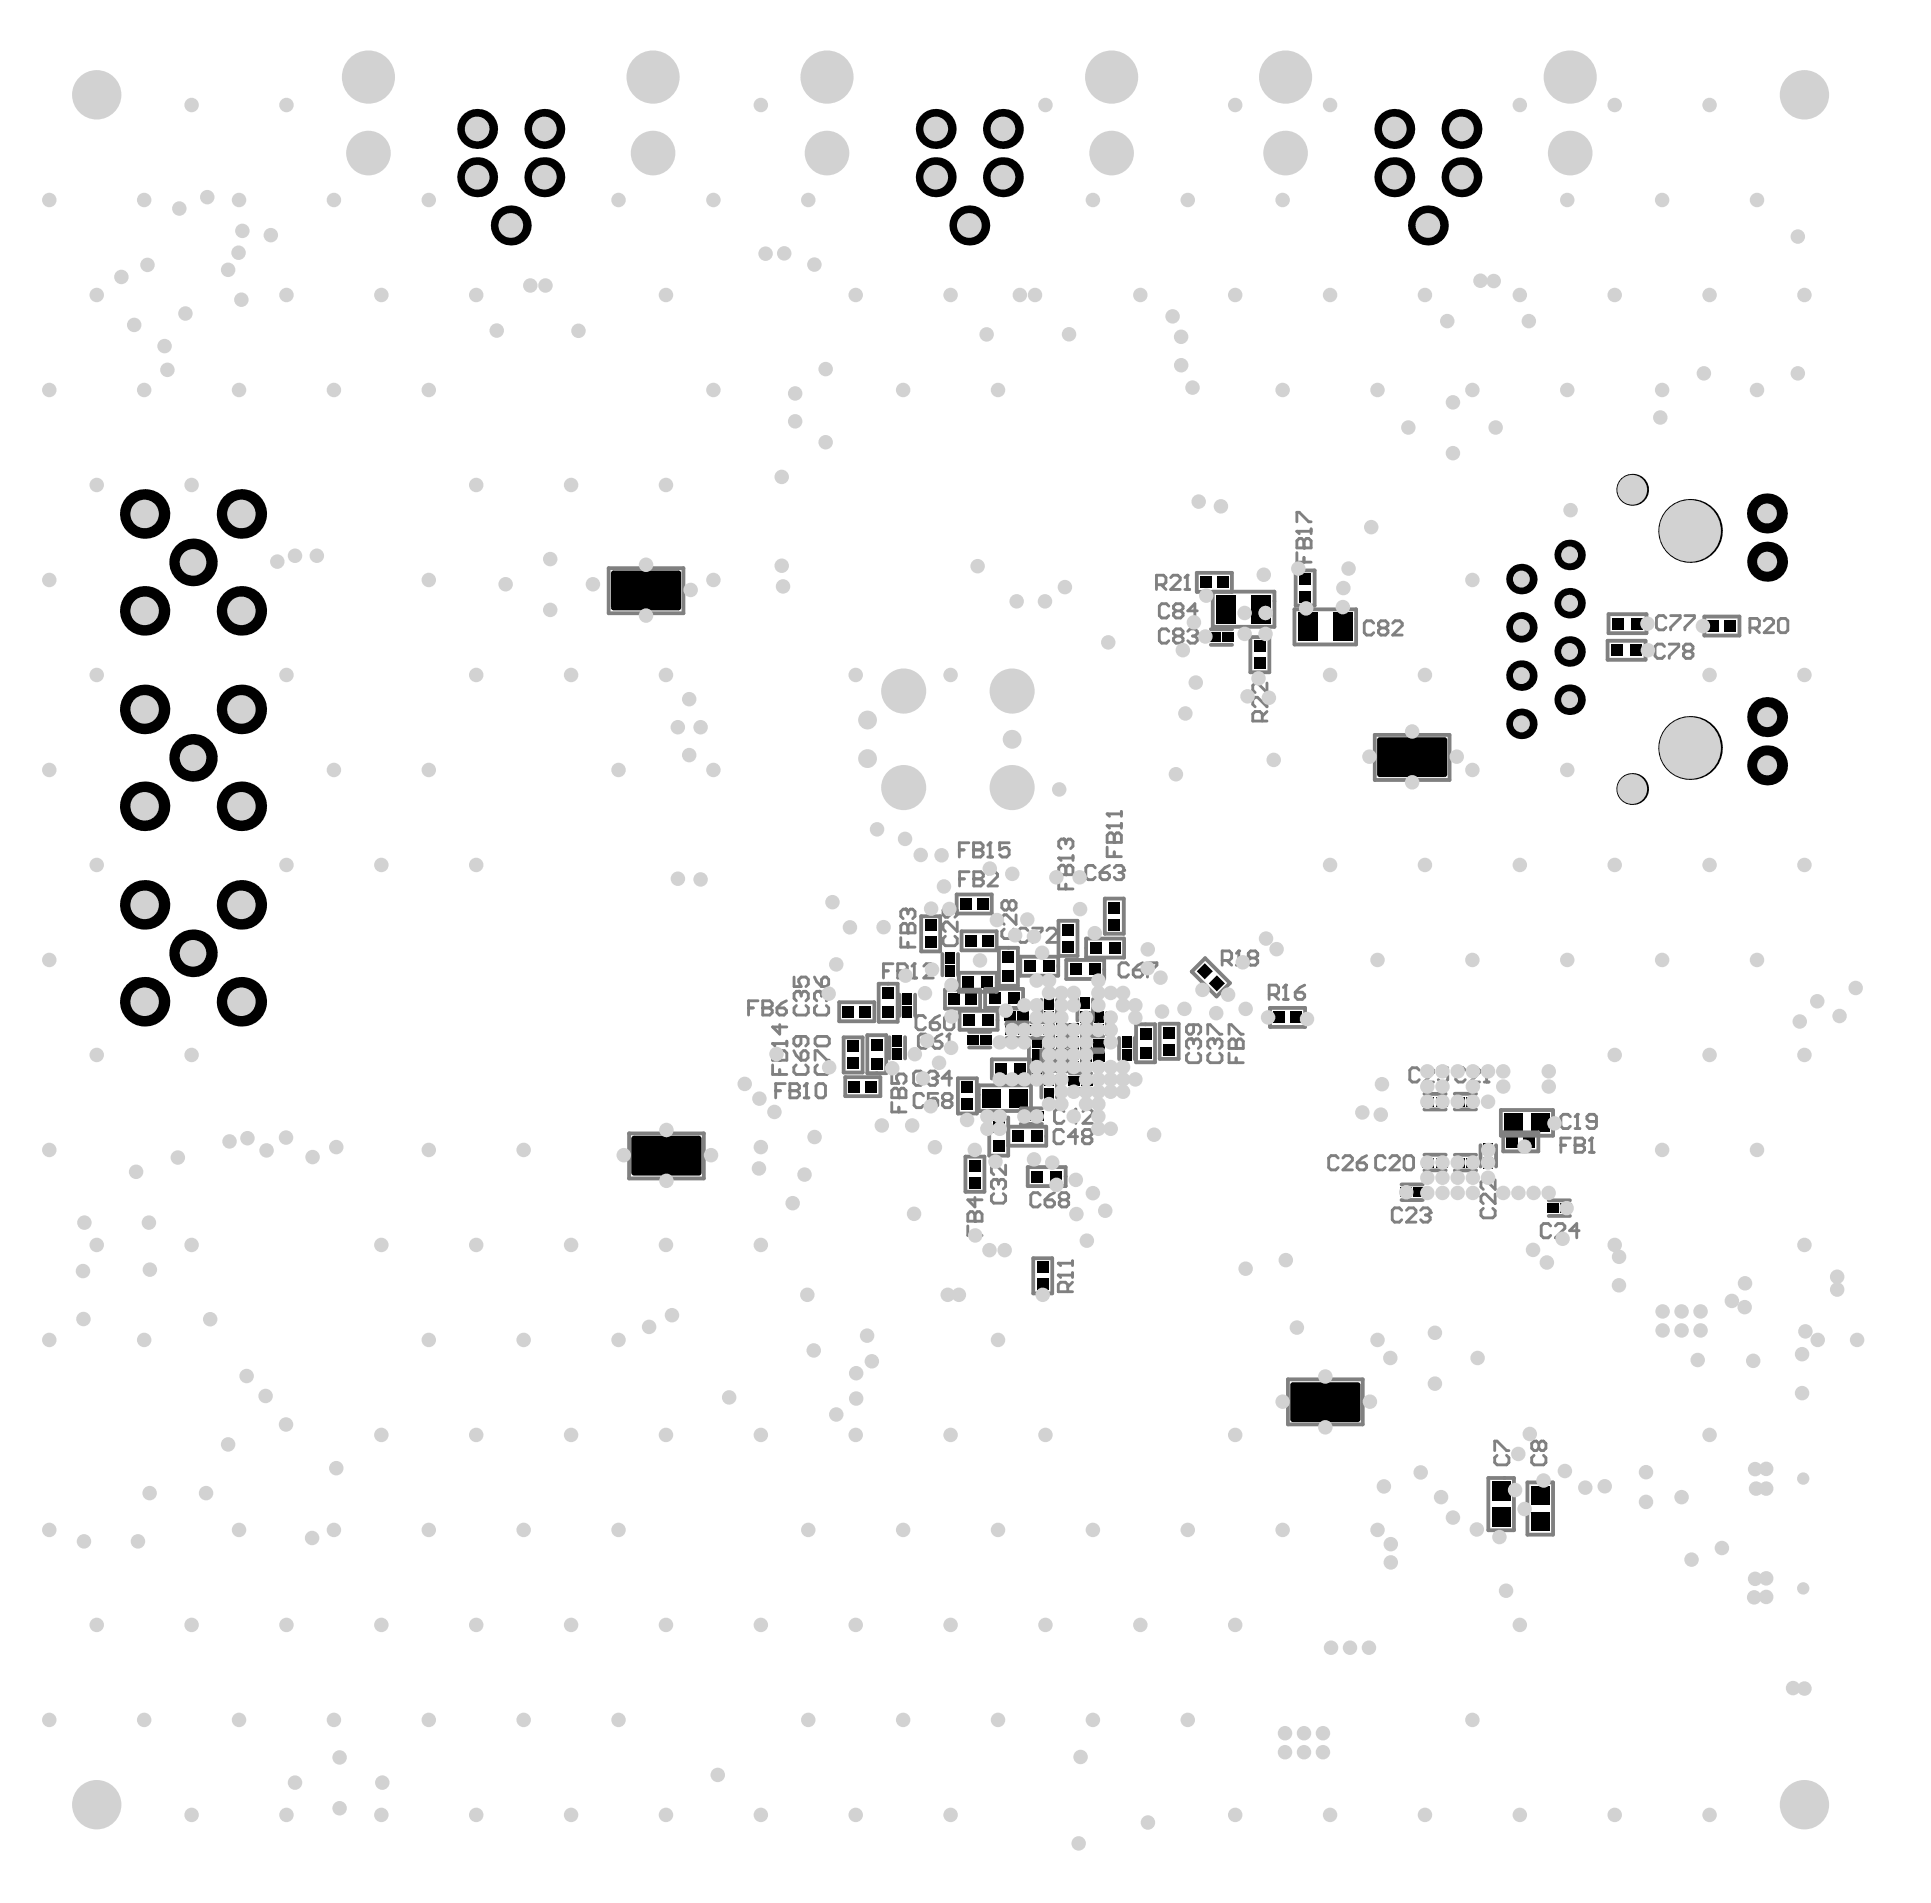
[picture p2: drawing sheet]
<svg xmlns="http://www.w3.org/2000/svg" width="169mm" height="167mm" viewBox="0 0 169 167" stroke-linecap="round" stroke-linejoin="round" font-family="sans-serif">
<path d="M137.7 13.4h.1" fill="none" stroke="#000" stroke-width=".17"/>
<circle cx="137.7" cy="13.4" r="1.96" fill="#d2d2d2"/>
<path d="M137.7 6.8h.1" fill="none" stroke="#000" stroke-width=".17"/>
<circle cx="137.7" cy="6.8" r="2.33" fill="#d2d2d2"/>
<path d="M158.2 8.3h.1" fill="none" stroke="#000" stroke-width=".17"/>
<circle cx="158.2" cy="8.3" r="2.16" fill="#d2d2d2"/>
<circle cx="128.2" cy="15.5" r="1.75" fill="#000"/>
<circle cx="128.2" cy="15.5" r="1.08" fill="#d2d2d2"/>
<circle cx="125.2" cy="19.8" r="1.75" fill="#000"/>
<circle cx="125.2" cy="19.8" r="1.08" fill="#d2d2d2"/>
<path d="M112.7 13.4h.1" fill="none" stroke="#000" stroke-width=".17"/>
<circle cx="112.7" cy="13.4" r="1.96" fill="#d2d2d2"/>
<circle cx="128.2" cy="11.3" r="1.75" fill="#000"/>
<circle cx="128.2" cy="11.3" r="1.08" fill="#d2d2d2"/>
<circle cx="122.3" cy="15.5" r="1.75" fill="#000"/>
<circle cx="122.3" cy="15.5" r="1.08" fill="#d2d2d2"/>
<circle cx="122.3" cy="11.3" r="1.75" fill="#000"/>
<circle cx="122.3" cy="11.3" r="1.08" fill="#d2d2d2"/>
<path d="M112.7 6.8h.1" fill="none" stroke="#000" stroke-width=".17"/>
<circle cx="112.7" cy="6.8" r="2.33" fill="#d2d2d2"/>
<circle cx="133.4" cy="55" r="1.33" fill="#000"/>
<circle cx="133.4" cy="55" r=".74" fill="#d2d2d2"/>
<circle cx="133.4" cy="50.8" r="1.33" fill="#000"/>
<circle cx="133.4" cy="50.8" r=".74" fill="#d2d2d2"/>
<circle cx="137.6" cy="48.7" r="1.33" fill="#000"/>
<circle cx="137.6" cy="48.7" r=".74" fill="#d2d2d2"/>
<circle cx="137.6" cy="52.9" r="1.33" fill="#000"/>
<circle cx="137.6" cy="52.9" r=".74" fill="#d2d2d2"/>
<circle cx="143.1" cy="42.9" r="1.39" fill="#000"/>
<circle cx="143.1" cy="42.9" r="1.31" fill="#d2d2d2"/>
<circle cx="155" cy="49.3" r="1.75" fill="#000"/>
<circle cx="155" cy="49.3" r=".87" fill="#d2d2d2"/>
<circle cx="154.9" cy="45" r="1.75" fill="#000"/>
<circle cx="154.9" cy="45" r=".87" fill="#d2d2d2"/>
<circle cx="148.2" cy="46.6" r="2.79" fill="#000"/>
<circle cx="148.2" cy="46.6" r="2.71" fill="#d2d2d2"/>
<path d="M97.5 6.8h.1" fill="none" stroke="#000" stroke-width=".17"/>
<circle cx="97.5" cy="6.8" r="2.33" fill="#d2d2d2"/>
<path d="M72.5 6.8h.1" fill="none" stroke="#000" stroke-width=".17"/>
<circle cx="72.5" cy="6.8" r="2.33" fill="#d2d2d2"/>
<path d="M57.3 6.8h.1" fill="none" stroke="#000" stroke-width=".17"/>
<circle cx="57.3" cy="6.8" r="2.33" fill="#d2d2d2"/>
<path d="M32.3 6.8h.1" fill="none" stroke="#000" stroke-width=".17"/>
<circle cx="32.3" cy="6.8" r="2.33" fill="#d2d2d2"/>
<path d="M76.1 66.5h.1" fill="none" stroke="#000" stroke-width=".17"/>
<circle cx="76.1" cy="66.5" r=".82" fill="#d2d2d2"/>
<path d="M88.8 64.8h.1" fill="none" stroke="#000" stroke-width=".17"/>
<circle cx="88.8" cy="64.8" r=".82" fill="#d2d2d2"/>
<path d="M76.1 63.1h.1" fill="none" stroke="#000" stroke-width=".17"/>
<circle cx="76.1" cy="63.1" r=".82" fill="#d2d2d2"/>
<path d="M88.8 60.6h.1" fill="none" stroke="#000" stroke-width=".17"/>
<circle cx="88.8" cy="60.6" r="1.98" fill="#d2d2d2"/>
<path d="M79.2 60.6h.1" fill="none" stroke="#000" stroke-width=".17"/>
<circle cx="79.2" cy="60.6" r="1.98" fill="#d2d2d2"/>
<path d="M97.5 13.4h.1" fill="none" stroke="#000" stroke-width=".17"/>
<circle cx="97.5" cy="13.4" r="1.96" fill="#d2d2d2"/>
<circle cx="87.9" cy="15.5" r="1.75" fill="#000"/>
<circle cx="87.9" cy="15.5" r="1.08" fill="#d2d2d2"/>
<path d="M72.5 13.4h.1" fill="none" stroke="#000" stroke-width=".17"/>
<circle cx="72.5" cy="13.4" r="1.96" fill="#d2d2d2"/>
<circle cx="85" cy="19.8" r="1.75" fill="#000"/>
<circle cx="85" cy="19.8" r="1.08" fill="#d2d2d2"/>
<circle cx="87.9" cy="11.3" r="1.75" fill="#000"/>
<circle cx="87.9" cy="11.3" r="1.08" fill="#d2d2d2"/>
<circle cx="82.1" cy="11.3" r="1.75" fill="#000"/>
<circle cx="82.1" cy="11.3" r="1.08" fill="#d2d2d2"/>
<circle cx="82.1" cy="15.5" r="1.75" fill="#000"/>
<circle cx="82.1" cy="15.5" r="1.08" fill="#d2d2d2"/>
<circle cx="21.2" cy="79.3" r="2.17" fill="#000"/>
<circle cx="21.2" cy="79.3" r="1.25" fill="#d2d2d2"/>
<circle cx="12.7" cy="79.3" r="2.17" fill="#000"/>
<circle cx="12.7" cy="79.3" r="1.25" fill="#d2d2d2"/>
<circle cx="12.7" cy="70.7" r="2.17" fill="#000"/>
<circle cx="12.7" cy="70.7" r="1.25" fill="#d2d2d2"/>
<circle cx="21.2" cy="70.7" r="2.17" fill="#000"/>
<circle cx="21.2" cy="70.7" r="1.25" fill="#d2d2d2"/>
<circle cx="16.9" cy="66.5" r="2.08" fill="#000"/>
<circle cx="16.9" cy="66.5" r="1.17" fill="#d2d2d2"/>
<circle cx="12.7" cy="62.2" r="2.17" fill="#000"/>
<circle cx="12.7" cy="62.2" r="1.25" fill="#d2d2d2"/>
<circle cx="21.2" cy="62.2" r="2.17" fill="#000"/>
<circle cx="21.2" cy="62.2" r="1.25" fill="#d2d2d2"/>
<circle cx="21.2" cy="53.6" r="2.17" fill="#000"/>
<circle cx="21.2" cy="53.6" r="1.25" fill="#d2d2d2"/>
<circle cx="12.7" cy="53.6" r="2.17" fill="#000"/>
<circle cx="12.7" cy="53.6" r="1.25" fill="#d2d2d2"/>
<circle cx="16.9" cy="49.3" r="2.08" fill="#000"/>
<circle cx="16.9" cy="49.3" r="1.17" fill="#d2d2d2"/>
<circle cx="12.7" cy="45.1" r="2.17" fill="#000"/>
<circle cx="12.7" cy="45.1" r="1.25" fill="#d2d2d2"/>
<circle cx="21.2" cy="45.1" r="2.17" fill="#000"/>
<circle cx="21.2" cy="45.1" r="1.25" fill="#d2d2d2"/>
<circle cx="47.7" cy="11.3" r="1.75" fill="#000"/>
<circle cx="47.7" cy="11.3" r="1.08" fill="#d2d2d2"/>
<path d="M57.3 13.4h.1" fill="none" stroke="#000" stroke-width=".17"/>
<circle cx="57.3" cy="13.4" r="1.96" fill="#d2d2d2"/>
<circle cx="41.8" cy="11.3" r="1.75" fill="#000"/>
<circle cx="41.8" cy="11.3" r="1.08" fill="#d2d2d2"/>
<circle cx="47.7" cy="15.5" r="1.75" fill="#000"/>
<circle cx="47.7" cy="15.5" r="1.08" fill="#d2d2d2"/>
<circle cx="44.8" cy="19.8" r="1.75" fill="#000"/>
<circle cx="44.8" cy="19.8" r="1.08" fill="#d2d2d2"/>
<circle cx="41.8" cy="15.5" r="1.75" fill="#000"/>
<circle cx="41.8" cy="15.5" r="1.08" fill="#d2d2d2"/>
<path d="M32.3 13.4h.1" fill="none" stroke="#000" stroke-width=".17"/>
<circle cx="32.3" cy="13.4" r="1.96" fill="#d2d2d2"/>
<path d="M8.5 8.3h.1" fill="none" stroke="#000" stroke-width=".17"/>
<circle cx="8.5" cy="8.3" r="2.16" fill="#d2d2d2"/>
<path d="M88.8 69.1h.1" fill="none" stroke="#000" stroke-width=".17"/>
<circle cx="88.8" cy="69.1" r="1.98" fill="#d2d2d2"/>
<path d="M79.2 69.1h.1" fill="none" stroke="#000" stroke-width=".17"/>
<circle cx="79.2" cy="69.1" r="1.98" fill="#d2d2d2"/>
<path d="M158.2 158.2h.1" fill="none" stroke="#000" stroke-width=".17"/>
<circle cx="158.2" cy="158.2" r="2.16" fill="#d2d2d2"/>
<path d="M158.1 129.6h.1" fill="none" stroke="#000" stroke-width=".17"/>
<circle cx="158.1" cy="129.6" r=".54" fill="#d2d2d2"/>
<path d="M158.1 139.3h.1" fill="none" stroke="#000" stroke-width=".17"/>
<circle cx="158.1" cy="139.3" r=".54" fill="#d2d2d2"/>
<circle cx="155" cy="62.9" r="1.75" fill="#000"/>
<circle cx="155" cy="62.9" r=".87" fill="#d2d2d2"/>
<circle cx="155" cy="67.1" r="1.75" fill="#000"/>
<circle cx="155" cy="67.1" r=".87" fill="#d2d2d2"/>
<circle cx="148.2" cy="65.6" r="2.79" fill="#000"/>
<circle cx="148.2" cy="65.6" r="2.71" fill="#d2d2d2"/>
<circle cx="133.4" cy="63.5" r="1.33" fill="#000"/>
<circle cx="133.4" cy="63.5" r=".74" fill="#d2d2d2"/>
<circle cx="137.6" cy="57.1" r="1.33" fill="#000"/>
<circle cx="137.6" cy="57.1" r=".74" fill="#d2d2d2"/>
<circle cx="133.4" cy="59.2" r="1.33" fill="#000"/>
<circle cx="133.4" cy="59.2" r=".74" fill="#d2d2d2"/>
<circle cx="137.6" cy="61.4" r="1.33" fill="#000"/>
<circle cx="137.6" cy="61.4" r=".74" fill="#d2d2d2"/>
<circle cx="143.1" cy="69.2" r="1.39" fill="#000"/>
<circle cx="143.1" cy="69.2" r="1.31" fill="#d2d2d2"/>
<path d="M8.5 158.2h.1" fill="none" stroke="#000" stroke-width=".17"/>
<circle cx="8.5" cy="158.2" r="2.16" fill="#d2d2d2"/>
<circle cx="21.2" cy="87.8" r="2.17" fill="#000"/>
<circle cx="21.2" cy="87.8" r="1.25" fill="#d2d2d2"/>
<circle cx="12.7" cy="87.8" r="2.17" fill="#000"/>
<circle cx="12.7" cy="87.8" r="1.25" fill="#d2d2d2"/>
<circle cx="16.9" cy="83.6" r="2.08" fill="#000"/>
<circle cx="16.9" cy="83.6" r="1.17" fill="#d2d2d2"/>
<g fill="#000">
<path d="M53.6 50.3l.2-.3h5.7l.2 .3v3l-.2 .2h-5.7l-.2-.2z" fill-rule="evenodd"/>
<path d="M105.2 50.6h1v1h-1z" fill-rule="evenodd"/>
<path d="M106 55.4h1v.9h-1z" fill-rule="evenodd"/>
<path d="M106.7 50.6h1v1h-1z" fill-rule="evenodd"/>
<path d="M107.2 55.4h1v.9h-1z" fill-rule="evenodd"/>
<path d="M106.6 52.2h1.8v2.5h-1.8z" fill-rule="evenodd"/>
<path d="M110 56.2h1v1h-1z" fill-rule="evenodd"/>
<path d="M110 57.7h1v1h-1z" fill-rule="evenodd"/>
<path d="M109.7 52.2h1.8v2.5h-1.8z" fill-rule="evenodd"/>
<path d="M114 50.3h.9v1h-.9z" fill-rule="evenodd"/>
<path d="M114 51.8h1v1h-1z" fill-rule="evenodd"/>
<path d="M113.8 53.7h1.8v2.5h-1.8z" fill-rule="evenodd"/>
<path d="M116.9 53.7h1.7v2.5h-1.7z" fill-rule="evenodd"/>
<path d="M141.3 56.5h1v1h-1z" fill-rule="evenodd"/>
<path d="M141.4 54.2h1v1h-1z" fill-rule="evenodd"/>
<path d="M143 56.5h1v1h-1z" fill-rule="evenodd"/>
<path d="M143.1 54.2h1v1h-1z" fill-rule="evenodd"/>
<path d="M149.7 54.4h1v1h-1z" fill-rule="evenodd"/>
<path d="M151.2 54.4h1v1h-1z" fill-rule="evenodd"/>
<path d="M84.2 78.8h1v1h-1z" fill-rule="evenodd"/>
<path d="M85.7 78.8h1v1h-1z" fill-rule="evenodd"/>
<path d="M121 64.6h5.7l.2 .3v3l-.2 .2h-5.7l-.2-.2v-3z" fill-rule="evenodd"/>
<path d="M73.9 88.2h1v1h-1z" fill-rule="evenodd"/>
<path d="M74.3 91.3h1v1h-1z" fill-rule="evenodd"/>
<path d="M74.3 92.8h1v1h-1z" fill-rule="evenodd"/>
<path d="M74.4 94.8h1v1h-1z" fill-rule="evenodd"/>
<path d="M75.4 88.2h1v1h-1z" fill-rule="evenodd"/>
<path d="M76.4 92.8h1v1h-1z" fill-rule="evenodd"/>
<path d="M76.4 91.1h1v1h-1z" fill-rule="evenodd"/>
<path d="M75.9 94.8h1v1h-1z" fill-rule="evenodd"/>
<path d="M77.4 88.3h1v1h-1z" fill-rule="evenodd"/>
<path d="M77.4 86.6h1v1h-1z" fill-rule="evenodd"/>
<path d="M78.3 90.8h.8v1h-.8z" fill-rule="evenodd"/>
<path d="M78.3 92h.8v1h-.8z" fill-rule="evenodd"/>
<path d="M79.1 87.1h.9v1h-.9z" fill-rule="evenodd"/>
<path d="M79.1 88.2h.9v1h-.9z" fill-rule="evenodd"/>
<path d="M81.1 82.1h1v1h-1z" fill-rule="evenodd"/>
<path d="M81.1 80.6h1v1h-1z" fill-rule="evenodd"/>
<path d="M82.9 84.7h.9v1h-.9z" fill-rule="evenodd"/>
<path d="M82.9 83.5h.9v1h-.9z" fill-rule="evenodd"/>
<path d="M83.2 87.1h1v1h-1z" fill-rule="evenodd"/>
<path d="M84.3 94.8h1v1h-1z" fill-rule="evenodd"/>
<path d="M84.3 96.3h1v1h-1z" fill-rule="evenodd"/>
<path d="M84.4 85.6h1v1h-1z" fill-rule="evenodd"/>
<path d="M84.5 89h1v1h-1z" fill-rule="evenodd"/>
<path d="M84.6 82h1v1h-1z" fill-rule="evenodd"/>
<path d="M84.7 87.1h1v1h-1z" fill-rule="evenodd"/>
<path d="M84.8 90.7h1v.9h-1z" fill-rule="evenodd"/>
<path d="M86.1 95.5h1.7v1.6h-1.7z" fill-rule="evenodd"/>
<path d="M86 90.7h1v.9h-1z" fill-rule="evenodd"/>
<path d="M86.1 85.6h1v1h-1z" fill-rule="evenodd"/>
<path d="M86.1 82h1v1h-1z" fill-rule="evenodd"/>
<path d="M86.1 89h1v1h-1z" fill-rule="evenodd"/>
<path d="M86.7 87h1v1h-1z" fill-rule="evenodd"/>
<path d="M87.1 100h1v1h-1z" fill-rule="evenodd"/>
<path d="M87.1 98.3h1v1h-1z" fill-rule="evenodd"/>
<path d="M87.3 93.2h1v1h-1z" fill-rule="evenodd"/>
<path d="M88.5 95.5h1.6v1.6h-1.6z" fill-rule="evenodd"/>
<path d="M87.9 85.1h1v1h-1z" fill-rule="evenodd"/>
<path d="M87.9 83.4h1v1h-1z" fill-rule="evenodd"/>
<path d="M88.1 88.7h1v.9h-1z" fill-rule="evenodd"/>
<path d="M88.1 89.9h1v.9h-1z" fill-rule="evenodd"/>
<path d="M88.4 87h1v1h-1z" fill-rule="evenodd"/>
<path d="M89 93.2h1v1h-1z" fill-rule="evenodd"/>
<path d="M89.2 88.7h1v.9h-1z" fill-rule="evenodd"/>
<path d="M89.3 89.9h1v.9h-1z" fill-rule="evenodd"/>
<path d="M90.3 89.9h1v.9h-1z" fill-rule="evenodd"/>
<path d="M89.4 97.4h1v.9h-1z" fill-rule="evenodd"/>
<path d="M90.5 94.1h.8v1h-.8z" fill-rule="evenodd"/>
<path d="M90.5 93h.8v1h-.8z" fill-rule="evenodd"/>
<path d="M89.8 84.2h1v1h-1z" fill-rule="evenodd"/>
<path d="M90.5 90.9h.8v1h-.8z" fill-rule="evenodd"/>
<path d="M90.5 92h.8v1h-.8z" fill-rule="evenodd"/>
<path d="M91.5 89.9h1v.9h-1z" fill-rule="evenodd"/>
<path d="M90.5 97.4h1v.9h-1z" fill-rule="evenodd"/>
<path d="M91.6 91.9h.8v1h-.8z" fill-rule="evenodd"/>
<path d="M91.6 93.1h.8v1h-.8z" fill-rule="evenodd"/>
<path d="M91.6 87.5h.8v1h-.8z" fill-rule="evenodd"/>
<path d="M91.6 88.7h.8v1h-.8z" fill-rule="evenodd"/>
<path d="M91.6 95.4h.8v1h-.8z" fill-rule="evenodd"/>
<path d="M91.6 94.2h.8v1h-.8z" fill-rule="evenodd"/>
<path d="M91.5 84.2h1v1h-1z" fill-rule="evenodd"/>
<path d="M92.6 93.1h.9v1h-.9z" fill-rule="evenodd"/>
<path d="M92.6 91.9h.9v1h-.9z" fill-rule="evenodd"/>
<path d="M93.2 82.5h1v1h-1z" fill-rule="evenodd"/>
<path d="M93.2 81h1v1h-1z" fill-rule="evenodd"/>
<path d="M92.6 90.9h.9v1h-.9z" fill-rule="evenodd"/>
<path d="M92.6 89.7h.9v1h-.9z" fill-rule="evenodd"/>
<path d="M93.7 94.4h1v.8h-1z" fill-rule="evenodd"/>
<path d="M93.8 93.1h.8v1h-.8z" fill-rule="evenodd"/>
<path d="M93.8 91.9h.8v1h-.8z" fill-rule="evenodd"/>
<path d="M93.8 89.7h.8v1h-.8z" fill-rule="evenodd"/>
<path d="M93.8 90.9h.8v1h-.8z" fill-rule="evenodd"/>
<path d="M94.7 87.5h.9v1h-.9z" fill-rule="evenodd"/>
<path d="M94.7 88.6h.9v1h-.9z" fill-rule="evenodd"/>
<path d="M94.8 94.4h1v.8h-1z" fill-rule="evenodd"/>
<path d="M93.8 84.5h1v1h-1z" fill-rule="evenodd"/>
<path d="M95.6 82.6h1v1h-1z" fill-rule="evenodd"/>
<path d="M94.7 92.3h1v.8h-1z" fill-rule="evenodd"/>
<path d="M94.7 91.1h1v.9h-1z" fill-rule="evenodd"/>
<path d="M95.9 88.7h.9v1h-.9z" fill-rule="evenodd"/>
<path d="M95.9 89.8h.9v1h-.9z" fill-rule="evenodd"/>
<path d="M95.5 84.5h1v1h-1z" fill-rule="evenodd"/>
<path d="M95.9 92.3h1v.8h-1z" fill-rule="evenodd"/>
<path d="M95.9 91.1h1v.9h-1z" fill-rule="evenodd"/>
<path d="M97.2 80.6h1v1h-1z" fill-rule="evenodd"/>
<path d="M97.2 79.1h1v1h-1z" fill-rule="evenodd"/>
<path d="M97.2 82.6h1v1h-1z" fill-rule="evenodd"/>
<path d="M98.4 90.9h.9v1h-.9z" fill-rule="evenodd"/>
<path d="M98.4 92h.9v1h-.9z" fill-rule="evenodd"/>
<path d="M100 91.8h1v1h-1z" fill-rule="evenodd"/>
<path d="M100 90.1h1v1h-1z" fill-rule="evenodd"/>
<path d="M102 91.6h1v1h-1z" fill-rule="evenodd"/>
<path d="M102 90.1h1v1h-1z" fill-rule="evenodd"/>
<path d="M105.7 84.5l.7 .7-.7 .7-.8-.7z" fill-rule="evenodd"/>
<path d="M106.7 85.5l.7 .7-.7 .7-.7-.7z" fill-rule="evenodd"/>
<path d="M111.7 88.7h1v1h-1z" fill-rule="evenodd"/>
<path d="M113.2 88.7h1v1h-1z" fill-rule="evenodd"/>
<path d="M124.8 96.2h1v.8h-1z" fill-rule="evenodd"/>
<path d="M125.9 96.2h1v.8h-1z" fill-rule="evenodd"/>
<path d="M127.4 96.2h1v.8h-1z" fill-rule="evenodd"/>
<path d="M128.6 96.2h1v.8h-1z" fill-rule="evenodd"/>
<path d="M132.1 99.6h1v1h-1z" fill-rule="evenodd"/>
<path d="M131.9 97.6h1.7v1.7h-1.7z" fill-rule="evenodd"/>
<path d="M133.6 99.6h1v1h-1z" fill-rule="evenodd"/>
<path d="M134.2 97.6h1.7v1.7h-1.7z" fill-rule="evenodd"/>
<path d="M55.4 99.8l.2-.2h5.7l.2 .2v3l-.2 .3h-5.7l-.2-.3z" fill-rule="evenodd"/>
<path d="M85 101.7h1v1h-1z" fill-rule="evenodd"/>
<path d="M85 103.2h1v1h-1z" fill-rule="evenodd"/>
<path d="M88.8 99.1h.9v1h-.9z" fill-rule="evenodd"/>
<path d="M90.4 99.1h1v1h-1z" fill-rule="evenodd"/>
<path d="M90.5 102.7h1v1h-1z" fill-rule="evenodd"/>
<path d="M90.9 112.1h1v1h-1z" fill-rule="evenodd"/>
<path d="M90.9 110.6h1v1h-1z" fill-rule="evenodd"/>
<path d="M92.1 102.7h1v1h-1z" fill-rule="evenodd"/>
<path d="M122.8 104.1h1v.9h-1z" fill-rule="evenodd"/>
<path d="M123.9 104.1h1v.9h-1z" fill-rule="evenodd"/>
<path d="M124.8 101.5h1v.9h-1z" fill-rule="evenodd"/>
<path d="M125.9 101.5h1v.9h-1z" fill-rule="evenodd"/>
<path d="M127.4 101.5h1v.9h-1z" fill-rule="evenodd"/>
<path d="M128.6 101.5h1v.9h-1z" fill-rule="evenodd"/>
<path d="M130.1 100.3h.8v1h-.8z" fill-rule="evenodd"/>
<path d="M130.1 101.4h.8v1h-.8z" fill-rule="evenodd"/>
<path d="M135.7 105.5h1v.9h-1z" fill-rule="evenodd"/>
<path d="M136.8 105.5h1v.9h-1z" fill-rule="evenodd"/>
<path d="M113.4 121.2h5.7l.2 .2v3l-.2 .3h-5.7l-.3-.3v-3z" fill-rule="evenodd"/>
<path d="M130.8 129.9h1.7v1.7h-1.7z" fill-rule="evenodd"/>
<path d="M130.8 132.2h1.7v1.7h-1.7z" fill-rule="evenodd"/>
<path d="M134.2 132.6h1.7v1.7h-1.7z" fill-rule="evenodd"/>
<path d="M134.2 130.3h1.7v1.6h-1.7z" fill-rule="evenodd"/>
</g>
<g fill="#000">
<path d="M53.6 53.3h.2v.2l-.2-.1zM53.6 50.1l.2-.1v.3h-.2zM59.5 53.3h.2v.1l-.2 .1zM59.5 50l.2 .1v.2h-.2zM120.8 67.9h.2v.2h-.2zM120.8 64.7l.2-.1v.3h-.2zM126.7 67.9h.2l-.1 .2h-.1zM126.7 64.6l.1 .1 .1 .2h-.2zM55.4 99.7l.2-.1v.2h-.2zM61.3 99.6l.1 .1 .1 .1h-.2zM55.4 102.8h.2v.3l-.2-.1zM61.3 102.8h.2l-.1 .2-.1 .1z"/>
<path d="M113.2 121.3l.2-.1v.2h-.3zM113.1 124.4h.3v.3l-.2-.1zM119.1 121.2l.1 .1 .1 .1h-.2zM119.1 124.4h.2l-.1 .2-.1 .1z"/>
</g>
<g fill="none" stroke="#808080" stroke-width=".33">
<path d="M53.4 49.8h6.5v4h-6.5zM104.9 50.2h3.1v1.7h-3.1zM106.2 56.5h1.8M106.2 55.2h1.8M106.3 51.9h5.5v3.1h-5.5zM109.6 55.9h1.7v3h-1.7zM113.5 53.4h5.4v3.1h-5.4zM113.6 50h1.7v3.1h-1.7zM141 56.2h3.3v1.7h-3.3zM141.1 53.9h3.3v1.6h-3.3zM149.5 54.1h3v1.6h-3zM83.9 78.4h3.1v1.7h-3.1z"/>
<path d="M96.9 78.8h1.6v3.1h-1.6zM120.6 64.4h6.5v4h-6.5zM55.2 99.4h6.5v3.9h-6.5zM73.6 87.9h3.1v1.6h-3.1zM74 91h1.6v3h-1.6zM74.1 94.4h3.1v1.7h-3.1zM76.1 90.8h1.6v3.3h-1.6zM77.1 86.3h1.6v3.3h-1.6zM78 90.9v1.9M78.9 87.2v1.9M79.4 90.9v1.9M80.2 87.2v1.9"/>
<path d="M80.8 80.3h1.6v3.1h-1.6zM82.6 83.7v1.8M82.9 86.8h3v1.6h-3zM84 94.6h1.7v3h-1.7zM84 83.7v1.8M84.1 85.3h3.3v1.7h-3.3zM84.1 88.6h3.4v1.7h-3.4zM84.3 81.7h3.1v1.6h-3.1zM85 91.8h1.8M85 90.5h1.8M85.8 95.2h4.6v2.2h-4.6zM86.4 86.7h3.3v1.7h-3.3z"/>
<path d="M86.7 98h1.7v3.3h-1.7zM87 92.9h3.3v1.7h-3.3zM87.6 83.1h1.7v3.3h-1.7zM88.2 89.8h1.9M88.2 88.4h1.9M88.3 89.6h1.8M88.3 91h1.8M88.4 98.8h3.3v1.7h-3.3M89.5 83.9h3.3v1.7h-3.3zM89.5 98.6h1.9M89.5 97.2h1.9M90.2 91v1.9"/>
<path d="M90.2 93.1v1.9M90.5 91h1.8M90.5 89.6h1.8M91.3 92.1v1.9M91.3 94.4v1.8M91.3 87.7v1.8M91.6 91v1.9M91.6 93.1v1.9M92.4 89.9v1.8M92.4 92.1v1.9M92.7 92.1v1.9M92.7 94.4v1.8"/>
<path d="M92.7 87.7v1.8M92.8 80.7h1.7v3.1h-1.7zM93.5 84.2h3.3v1.6h-3.3zM93.5 89.9v1.8M93.5 92.1v1.9M93.7 89.9v1.8M93.7 92.1v1.9M93.8 94.1h1.9M93.8 95.5h1.9M94.5 87.6v1.9M94.9 93.4h1.8M94.9 92h1.8"/>
<path d="M94.9 90.9h1.8M94.9 92.2h1.8M94.9 89.9v1.8M94.9 92.1v1.9M95.2 82.3h3.4v1.7h-3.4zM95.7 88.8v1.9M95.8 87.6v1.9M97.1 88.8v1.9M98.1 91v1.9M99.5 91v1.9M99.6 89.8h1.7v3.3h-1.7zM101.7 89.8h1.7v3h-1.7z"/>
<path d="M105.7 84l2.2 2.2-1.2 1.2-2.2-2.2zM111.4 88.4h3v1.6h-3zM124.9 95.9h1.9M124.9 97.3h1.9M127.6 95.9h1.8M127.6 97.3h1.8M131.6 97.3h4.6v2.3h-4.6zM131.8 99.3h3.1v1.7h-3.1zM84.7 101.4h1.6v3.1h-1.6zM90.1 102.3h3.4v1.7h-3.4zM90.6 110.3h1.7v3.1h-1.7zM122.9 105.2h1.9"/>
<path d="M122.9 103.9h1.9M124.9 101.3h1.9M124.9 102.6h1.9M127.6 101.3h1.8M127.6 102.6h1.8M129.8 100.4v1.9M131.2 100.4v1.9M135.8 106.6h1.9M135.8 105.3h1.9M112.9 120.9h6.6v4h-6.6zM130.5 129.6h2.3v4.6h-2.3zM133.9 130h2.3v4.6h-2.3z"/>
</g>
<g fill="none" stroke="#808080" stroke-width=".25">
<path d="M101.4 51.3h.6l.2-.2v-.5l-.2-.2h-.6v1.3M101.8 51.3l.4 .4M102.5 53.1l-.2-.2h-.4l-.2 .2v.9l.2 .2h.4l.2-.2M102.5 55.4l-.2-.3h-.4l-.2 .3v.8l.2 .2h.4l.2-.2M102.7 50.6l.2-.2h.4l.2 .2v.3l-.8 .8h.8M103.1 53.6l-.2 .2v.2l.2 .2h.4l.2-.2v-.2l-.2-.2M103.1 53.6l-.2-.2v-.3l.2-.2h.4l.2 .2v.3l-.2 .2M103.1 55.8l-.2-.2v-.2l.2-.3h.4l.2 .3v.2l-.2 .2M103.1 55.8l-.2 .2v.2l.2 .2h.4l.2-.2v-.2l-.2-.2M103.1 53.6h.4M103.1 55.8h.4M103.9 51.7h.4"/>
<path d="M104.1 50.4h.1M104.1 50.4v1.3M104.1 50.4l-.2 .2M104.2 55.4l.2-.3h.4l.2 .3v.2M104.6 55.8h.2M104.8 55.8l.2 .2v.2l-.2 .2h-.4l-.2-.2M105 55.6h.1M105 55.6l-.2 .2M105 53.6h-.8l.6-.7v1.3M111.1 59.9v.8l-.8-.8h-.2l-.2 .2v.4l.2 .2M113.7 46.6h.1M113.7 45.8v-.9h.2l.9 .9h.2"/>
<path d="M113.7 48.5v.8h1.3M113.7 46.6h1.3M113.7 46.6l.2 .2M113.9 47.2h.2l.2 .2 .3-.2h.2l.2 .2v.6h-1.3v-.6zM114.3 48h.1M114.3 47.4v.6M114.3 48.9v.4M115 46.4v.4M120.5 54.6l-.2-.2h-.5l-.2 .2v.9l.2 .2h.5l.2-.2M121.1 55.1h.4M121.1 55.1l-.2-.2v-.3l.2-.2h.4l.2 .2v.3l-.2 .2M121.1 55.1l-.2 .2v.2l.2 .2h.4l.2-.2v-.2l-.2-.2"/>
<path d="M122.1 54.6l.2-.2h.5l.2 .2v.3l-.9 .8h.9M146 56.7l-.2-.2h-.5l-.2 .2v.8l.2 .2h.5l.2-.2M146.1 54.2l-.2-.2h-.4l-.2 .2v.8l.2 .2h.4l.2-.2M146.4 56.5h.8v.2l-.8 .8v.2M146.5 54h.8v.2l-.8 .8v.2M147.8 54h.8v.2l-.8 .8v.2M147.8 57.1l-.2-.2v-.2l.2-.2h.5l.2 .2v.2l-.2 .2M147.8 57.1l-.2 .2v.2l.2 .2h.5l.2-.2v-.2l-.2-.2M147.8 57.1h.5M153.5 55.1h.6l.2-.2v-.5l-.2-.2h-.6v1.3M153.9 55.1l.4 .4M154.7 54.4l.2-.2h.4l.2 .2v.2l-.8 .9h.8"/>
<path d="M156.2 54.2h.4l.2 .2v.9l-.2 .2h-.4l-.3-.2v-.9zM79.4 79.7h.1M79.4 79.7h-.2l-.2 .2v.4l.2 .3M79.4 79.7l.2 .2M79.6 79.9v.2M79.6 79.9l.2-.2h.2l.2 .2v.4l-.2 .3M83.3 79.6v.6l-.2 .2h-.2l-.2-.2v-.4l.2-.2h.8l.2 .2v.4l-.2 .2M84.1 74.5h.4M84.1 77.1h.5M85 73.9h-.9v1.2M85 76.4h-.9v1.3M85.4 74.5h.1"/>
<path d="M85.4 73.9h.6l.2 .2v.2l-.2 .2 .2 .2v.2l-.2 .2h-.6zM85.4 74.5h.6M85.4 77.1h.1M85.4 76.4h.6l.2 .2v.3l-.2 .2 .2 .2v.2l-.2 .2h-.6zM85.4 77.1h.6M86.6 75.1h.4M86.6 76.6l.2-.2h.5l.2 .2v.3l-.9 .8h.9M86.8 73.9h.1M86.8 73.9v1.2M86.8 73.9l-.2 .2M88.5 79.2l-.2-.2h-.2l-.2 .2v.4l.2 .2h.2l.2-.2M88.5 79.2l.2-.2h.2l.2 .2v.4l-.2 .2h-.2l-.2-.2"/>
<path d="M88.5 79.2v.4M88.5 73.9h-.8v.6l.4-.2h.2l.2 .2v.4l-.2 .2h-.4l-.2-.2M92.8 75.2h.1M92.8 76.1l.3-.2h.2l.2 .2 .2-.2h.2l.2 .2v.6h-1.3zM92.8 77.1v.8h1.3M92.8 75.2h1.3M92.8 75.2l.3 .2M93.3 73.6h.1M93.3 73.6h-.2l-.3 .2v.4l.3 .2M93.3 73.6l.2 .2M93.5 76.7h.1M93.5 73.8v.2"/>
<path d="M93.5 76.1v.6M93.5 77.5v.4M93.5 73.8l.2-.2h.2l.2 .2v.4l-.2 .2M94.1 75v.4M96 76.1l-.2-.2h-.4l-.2 .2v.8l.2 .2h.4l.2-.2M96.5 76.5h.6l.2 .2v.2l-.2 .2h-.4l-.2-.2zM97.1 72.4h.1M97.1 71.4h.1M97.1 74.3v.8h1.2M97.1 72.4h1.2M97.1 72.4l.2 .2M97.1 71.4h1.2"/>
<path d="M97.1 71.4l.2 .2M97.3 73h.2l.2 .2 .2-.2h.2l.2 .2v.7h-1.2v-.7zM97.3 75.9l-.4 .2-.4 .4M97.7 73.9h.1M97.7 73.2v.7M97.7 74.7v.4M97.7 76.1l.2-.2h.4l.2 .2v.2M98.1 76.5h.2M98.3 71.2v.4M98.3 72.2v.4M98.3 76.5l.2 .2v.2l-.2 .2h-.4l-.2-.2M98.5 76.3h.1"/>
<path d="M98.5 76.3l-.2 .2M110.7 63.2v-.6l-.2-.2h-.4l-.2 .2v.6h1.2M111.1 61.1v.9l-.8-.9h-.2l-.2 .3v.4l.2 .2M111.1 62.4l-.4 .4M65.6 88.4h.5M66.5 87.8h-.9v1.2M66.9 88.4h.1M66.9 87.8h.6l.2 .2v.2l-.2 .2 .2 .2v.2l-.2 .2h-.6zM66.9 88.4h.6M67.8 91.5h.1M67.8 93.4v.8h1.2M67.8 91.5h1.2"/>
<path d="M67.8 91.5l.2 .2M68 92.1h.2l.2 .2 .2-.2h.2l.2 .2v.7h-1.2v-.7zM68 95.6h.4M68.1 88.4h.7l.2 .2v.2l-.2 .2h-.5l-.2-.2zM68.4 93h.1M68.4 89.8v.9l-.6-.7h1.2M68.4 92.3v.7M68.4 93.8v.4M68.9 95h-.9v1.3M69 87.8l-.5 .2-.4 .4M69 91.3v.4M69.3 95.6h.1"/>
<path d="M69.3 95h.6l.2 .2v.2l-.2 .2 .2 .2v.3l-.2 .2h-.6zM69.3 95.6h.6M69.6 92.1l.2 .4 .4 .5M69.6 85.7v.8h.7l-.3-.4v-.2l.3-.2h.4l.2 .2v.4l-.2 .2M69.8 93.4l-.2 .2v.4l.2 .2h.9l.2-.2v-.4l-.2-.2M69.8 88.2l-.2 .2v.4l.2 .2h.9l.2-.2v-.4l-.2-.2M70 86.9h.1M70 86.9h-.2l-.2 .2v.4l.2 .3M70 86.9l.3 .2M70.2 90.9v.6l-.2 .2h-.2l-.2-.2v-.4l.2-.2h.9l.2 .2v.4l-.2 .2M70.3 87.1l.2-.2h.2l.2 .2v.4l-.2 .3M70.3 87.1v.2"/>
<path d="M70.4 92.1h.3l.2 .2v.5l-.2 .2h-.5v-.7zM70.5 96.3h.4M70.7 95h.1M70.7 95l-.2 .2M70.7 95v1.3M71.4 85.7l.2 .4 .4 .4M71.5 93v-.9h.2l.8 .9h.2M71.6 88.2l-.2 .2v.4l.2 .2h.9l.2-.2v-.4l-.2-.2M71.7 93.4l-.2 .2v.4l.2 .2h.8l.2-.2v-.4l-.2-.2M71.7 90.9h.8l.2 .2v.4l-.2 .2h-.8l-.2-.2v-.4zM71.8 95h.4l.2 .2v.9l-.2 .2h-.4l-.2-.2v-.9zM71.8 86.9h.1"/>
<path d="M71.8 86.9h-.2l-.2 .2v.4l.2 .3M71.8 86.9l.2 .2M72 87.1l.3-.2h.2l.2 .2v.4l-.2 .3M72 87.1v.2M72.3 85.7h.2l.2 .2v.4l-.2 .2h-.5v-.6zM77.5 85.1h.4M78.2 94.2v.8h.6l-.2-.4v-.2l.2-.2h.4l.2 .2v.4l-.2 .2M78.2 96.7v.8h1.2M78.3 84.5h-.8v1.3M78.4 95.4h.2l.2 .2 .2-.2h.2l.2 .2v.7h-1.2v-.7zM78.7 85.1h.1M78.7 84.5h.6l.3 .2v.2l-.3 .2 .3 .2v.2l-.3 .3h-.6z"/>
<path d="M78.7 85.1h.6M78.8 96.3h.1M78.8 95.6v.7M78.8 97.1v.4M79 82.2v.8h1.2M79.2 81h.2l.2 .2 .2-.2h.2l.2 .2v.6h-1.2v-.6zM79.6 81.8h.1M79.6 81.2v.6M79.6 82.6v.4M80 85.8h.4M80.2 84.5h.1M80.2 84.5v1.3"/>
<path d="M80.2 84.5l-.2 .2M80.9 94.1l-.2-.2h-.4l-.2 .2v.9l.2 .2h.4l.2-.2M81 96.1l-.2-.2h-.4l-.2 .2v.8l.2 .2h.4l.2-.2M81 84.7l.2-.2h.4l.2 .2v.2l-.8 .9h.8M81.2 89.3l-.3-.3h-.4l-.2 .3v.8l.2 .2h.4l.3-.2M81.4 94.1l.2-.2h.4l.2 .2v.2M81.4 90.9l-.2-.2h-.5l-.2 .2v.8l.2 .2h.5l.2-.2M81.6 89.7h.6l.2 .2v.2l-.2 .2h-.4l-.2-.2zM81.8 94.5h.2M81.8 91.3h.6l.2 .2v.2l-.2 .2h-.4l-.2-.2zM82 94.5l.2 .3v.2l-.2 .2h-.4l-.2-.2M82.2 94.3h.1"/>
<path d="M82.2 94.3l-.2 .2M82.2 95.9h-.8v.6l.4-.2h.2l.2 .2v.4l-.2 .2h-.4l-.2-.2M82.4 89l-.4 .3-.4 .4M82.6 90.7l-.4 .2-.4 .4M82.9 96.5l-.2-.2v-.2l.2-.2h.4l.2 .2v.2l-.2 .2M82.9 96.5l-.2 .2v.2l.2 .2h.4l.2-.2v-.2l-.2-.2M82.9 96.5h.4M82.9 82.1l-.2 .2v.4l.2 .2h.8l.2-.2v-.4l-.2-.2M83 91.9h.4M83 89h.4l.2 .3v.8l-.2 .2h-.4l-.2-.2v-.8zM83.2 90.7h.1M83.2 90.7v1.2"/>
<path d="M83.2 90.7l-.2 .2M83.4 94.5h-.8l.6-.6v1.3M83.9 80.8v.9l-.8-.9h-.2l-.2 .3v.4l.2 .2M88.1 81.5l-.2 .2v.4l.2 .2h.8l.2-.2v-.4l-.2-.2M89.1 80.2v.8l-.8-.8h-.2l-.2 .2v.4l.2 .2M90.1 81.6l-.2-.2h-.4l-.2 .2v.8l.2 .2h.4l.2-.2M90.6 81.4h.8v.2l-.8 .8v.2M91.8 81.6l.2-.2h.4l.2 .2v.2l-.8 .8h.8M93.3 99.3l-.2-.3h-.5l-.2 .3v.8l.2 .2h.5l.2-.2M93.3 97.5l-.2-.2h-.4l-.2 .2v.8l.2 .2h.4l.2-.2M94.5 99.7h-.8l.6-.7v1.3M94.5 97.9h-.8l.6-.6v1.2"/>
<path d="M95 97.5l.2-.2h.4l.2 .2v.2l-.8 .8h.8M95.1 99.7l-.2-.2v-.2l.2-.3h.4l.3 .3v.2l-.3 .2M95.1 99.7l-.2 .2v.2l.2 .2h.4l.3-.2v-.2l-.3-.2M95.1 99.7h.4M99 84.6l-.2-.2h-.5l-.2 .2v.9l.2 .2h.5l.2-.2M99.4 85h.6l.2 .3v.2l-.2 .2h-.4l-.2-.2zM100.2 84.4l-.4 .2-.4 .4M100.6 84.4h.9v.2l-.9 .9v.2M104.3 92.3l-.3 .3v.4l.3 .2h.8l.2-.2v-.4l-.2-.3M104.5 91.1h.1M104.5 91.1h-.2l-.3 .2v.4l.3 .2M104.5 91.1l.2 .2"/>
<path d="M104.7 89.9v.6l-.2 .2h-.2l-.3-.2v-.4l.3-.2h.8l.2 .2v.4l-.2 .2M104.7 91.3l.2-.2h.2l.2 .2v.4l-.2 .2M104.7 91.3v.2M105.9 90.7v-.8h.2l.9 .8h.2M106.1 92.3l-.2 .3v.4l.2 .2h.9l.2-.2v-.4l-.2-.3M106.3 91.1h.1M106.3 91.1h-.2l-.2 .2v.4l.2 .2M106.3 91.1l.2 .2M106.5 91.3l.2-.2h.3l.2 .2v.4l-.2 .2M106.5 91.3v.2M107.2 84.2h.6l.2-.2v-.4l-.2-.2h-.6v1.2M107.6 84.2l.4 .4"/>
<path d="M107.8 90.7v-.8h.2l.8 .8h.2M107.8 92.3v.9h1.2M108 91.1h.2l.2 .2 .2-.2h.2l.2 .2v.6h-1.2v-.6zM108.4 91.9h.1M108.4 91.3v.6M108.4 92.8v.4M108.4 84.6h.4M108.6 83.4h.1M108.6 83.4l-.2 .2M108.6 83.4v1.2M109.7 84l-.2-.2v-.2l.2-.2h.4l.2 .2v.2l-.2 .2M109.7 84l-.2 .2v.2l.2 .2h.4l.2-.2v-.2l-.2-.2"/>
<path d="M109.7 84h.4M111.3 87.2h.6l.2-.2v-.4l-.2-.2h-.6v1.2M111.7 87.2l.4 .4M112.5 87.6h.5M112.7 86.4h.1M112.7 86.4l-.2 .2M112.7 86.4v1.2M113.6 87h.6l.2 .2v.2l-.2 .2h-.4l-.2-.2zM114.4 86.4l-.4 .2-.4 .4M124.5 93.8l-.2-.2h-.5l-.2 .2v.9l.2 .2h.5l.2-.2M124.9 93.8l.2-.2h.4l.2 .2v.2l-.8 .9h.8M127 93.6h-.9v.7l.4-.3h.2l.3 .3v.4l-.3 .2h-.4l-.2-.2"/>
<path d="M128.5 93.8l-.2-.2h-.4l-.2 .2v.9l.2 .2h.4l.2-.2M128.9 93.8l.2-.2h.4l.2 .2v.2l-.8 .9h.8M130.2 94.9h.4M130.4 93.6h.1M130.4 93.6v1.3M130.4 93.6l-.2 .2M137.7 99.8h-.8v1.2M137.7 97.9l-.2-.2h-.4l-.2 .2v.9l.2 .2h.4l.2-.2M138.1 99.8h.6l.3 .2v.2l-.3 .2 .3 .2v.2l-.3 .2h-.6zM138.1 99h.4M138.3 97.7h.1M138.3 97.7v1.3"/>
<path d="M138.3 97.7l-.2 .2M139.6 99.8h.1M139.6 99.8v1.2M139.6 99.8l-.2 .2M140 98.3h-.6l-.2-.2v-.2l.2-.2h.4l.2 .2v.9l-.2 .2h-.4l-.2-.2M84.9 107.5v.8h1.2M85.1 106.2h.2l.2 .3 .2-.3h.2l.2 .3v.6h-1.2v-.6zM85.5 107.1h.1M85.5 105v.8l-.6-.6h1.2M85.5 106.5v.6M85.5 107.9v.4M87.1 104.7l-.2 .2v.4l.2 .2h.9l.2-.2v-.4l-.2-.2"/>
<path d="M87.4 103.4h.1M87.4 103.4h-.3l-.2 .2v.4l.2 .2M87.4 103.4l.2 .2M87.6 103.6l.2-.2h.2l.2 .2v.4l-.2 .2M87.6 103.6v.2M88.2 102.2v.8l-.8-.8h-.3l-.2 .2v.4l.2 .2M91.2 104.8l-.2-.2h-.4l-.2 .2v.8l.2 .2h.4l.2-.2M91.6 105.2h.7l.2 .2v.2l-.2 .2h-.5l-.2-.2zM92.5 104.6l-.4 .2-.5 .4M92.8 111.8h.1M92.8 110.8h.1M92.8 111.8h1.2"/>
<path d="M92.8 111.8l.2 .2M92.8 110.8h1.2M92.8 110.8l.2 .2M93.1 105.2h.4M93.1 105.2l-.2-.2v-.2l.2-.2h.4l.2 .2v.2l-.2 .2M93.1 105.2l-.2 .2v.2l.2 .2h.4l.2-.2v-.2l-.2-.2M93.6 113.3v-.7l-.2-.2h-.4l-.2 .2v.7h1.2M94 112.4l-.4 .4M94 110.6v.4M94 111.6v.4M117.3 101.5l-.2-.2h-.4l-.2 .2v.9l.2 .2h.4l.2-.2M117.8 101.5l.2-.2h.4l.2 .2v.2l-.8 .9h.8"/>
<path d="M119 102h.6l.2 .2v.2l-.2 .2h-.4l-.2-.2zM119.8 101.3l-.4 .2-.4 .5M121.5 101.5l-.2-.2h-.5l-.2 .2v.9l.2 .2h.5l.2-.2M121.9 101.5l.2-.2h.4l.2 .2v.2l-.8 .9h.8M122.9 106.1l-.2-.2h-.4l-.2 .2v.9l.2 .2h.4l.2-.2M123.3 101.3h.5l.2 .2v.9l-.2 .2h-.5l-.2-.2v-.9zM123.3 106.1l.2-.2h.5l.2 .2v.2l-.9 .9h.9M124.6 106.1l.2-.2h.4l.2 .2v.2M125 106.5h.2M125.2 106.5l.2 .2v.3l-.2 .2h-.4l-.2-.2M125.4 106.3h.1M125.4 106.3l-.2 .2"/>
<path d="M130.1 106l-.2 .2v.4l.2 .2h.8l.2-.2v-.4l-.2-.2M131.1 104.7v.8l-.8-.8h-.2l-.2 .2v.4l.2 .2M131.1 103.5v.8l-.8-.8h-.2l-.2 .2v.4l.2 .2M136 107.5l-.2-.2h-.4l-.3 .2v.8l.3 .2h.4l.2-.2M136.4 107.5l.2-.2h.4l.2 .2v.2l-.8 .8h.8M136.9 100.4h.4M138.1 100.4h.1M138.1 100.4h.6M138.5 107.9h-.9l.7-.6v1.2M139.4 101h.4M131.1 127.2v-.8h.2l.8 .8h.2M131.3 127.6l-.2 .2v.4l.2 .2h.8l.2-.2v-.4l-.2-.2"/>
<path d="M134.5 127.6l-.2 .2v.4l.2 .2h.9l.2-.2v-.4l-.2-.2M134.9 126.6l-.2-.2h-.2l-.2 .2v.4l.2 .2h.2l.2-.2M134.9 126.6l.2-.2h.3l.2 .2v.4l-.2 .2h-.3l-.2-.2M134.9 126.6v.4"/>
</g>
<circle cx="58.9" cy="115.3" r=".19" fill="#5a5a5a"/>
<circle cx="58.9" cy="115.3" r=".63" fill="#d2d2d2"/>
<circle cx="111" cy="53.8" r=".21" fill="#5a5a5a"/>
<circle cx="111" cy="53.8" r=".63" fill="#d2d2d2"/>
<circle cx="109.1" cy="53.8" r=".21" fill="#5a5a5a"/>
<circle cx="109.1" cy="53.8" r=".63" fill="#d2d2d2"/>
<circle cx="111" cy="55.6" r=".21" fill="#5a5a5a"/>
<circle cx="111" cy="55.6" r=".63" fill="#d2d2d2"/>
<circle cx="109.1" cy="55.6" r=".21" fill="#5a5a5a"/>
<circle cx="109.1" cy="55.6" r=".63" fill="#d2d2d2"/>
<circle cx="21" cy="34.2" r=".19" fill="#5a5a5a"/>
<circle cx="21" cy="34.2" r=".63" fill="#d2d2d2"/>
<circle cx="120" cy="144.5" r=".19" fill="#5a5a5a"/>
<circle cx="120" cy="144.5" r=".63" fill="#d2d2d2"/>
<circle cx="118.4" cy="144.5" r=".19" fill="#5a5a5a"/>
<circle cx="118.4" cy="144.5" r=".63" fill="#d2d2d2"/>
<circle cx="149.1" cy="115" r=".19" fill="#5a5a5a"/>
<circle cx="149.1" cy="115" r=".63" fill="#d2d2d2"/>
<circle cx="149.1" cy="116.7" r=".19" fill="#5a5a5a"/>
<circle cx="149.1" cy="116.7" r=".63" fill="#d2d2d2"/>
<circle cx="147.5" cy="115" r=".19" fill="#5a5a5a"/>
<circle cx="147.5" cy="115" r=".63" fill="#d2d2d2"/>
<circle cx="145.8" cy="115" r=".19" fill="#5a5a5a"/>
<circle cx="145.8" cy="115" r=".63" fill="#d2d2d2"/>
<circle cx="147.5" cy="116.7" r=".19" fill="#5a5a5a"/>
<circle cx="147.5" cy="116.7" r=".63" fill="#d2d2d2"/>
<circle cx="116" cy="152" r=".19" fill="#5a5a5a"/>
<circle cx="116" cy="152" r=".63" fill="#d2d2d2"/>
<circle cx="116" cy="153.6" r=".19" fill="#5a5a5a"/>
<circle cx="116" cy="153.6" r=".63" fill="#d2d2d2"/>
<circle cx="114.3" cy="152" r=".19" fill="#5a5a5a"/>
<circle cx="114.3" cy="152" r=".63" fill="#d2d2d2"/>
<circle cx="112.7" cy="152" r=".19" fill="#5a5a5a"/>
<circle cx="112.7" cy="152" r=".63" fill="#d2d2d2"/>
<circle cx="100.7" cy="159.8" r=".19" fill="#5a5a5a"/>
<circle cx="100.7" cy="159.8" r=".63" fill="#d2d2d2"/>
<circle cx="27.4" cy="101.5" r=".19" fill="#5a5a5a"/>
<circle cx="27.4" cy="101.5" r=".63" fill="#d2d2d2"/>
<circle cx="23.4" cy="100.9" r=".19" fill="#5a5a5a"/>
<circle cx="23.4" cy="100.9" r=".63" fill="#d2d2d2"/>
<circle cx="127.4" cy="35.3" r=".19" fill="#5a5a5a"/>
<circle cx="127.4" cy="35.3" r=".63" fill="#d2d2d2"/>
<circle cx="48.3" cy="49" r=".19" fill="#5a5a5a"/>
<circle cx="48.3" cy="49" r=".63" fill="#d2d2d2"/>
<circle cx="56.7" cy="49.5" r=".19" fill="#5a5a5a"/>
<circle cx="56.7" cy="49.5" r=".63" fill="#d2d2d2"/>
<circle cx="25.9" cy="156.3" r=".19" fill="#5a5a5a"/>
<circle cx="25.9" cy="156.3" r=".63" fill="#d2d2d2"/>
<circle cx="127.7" cy="66.3" r=".19" fill="#5a5a5a"/>
<circle cx="127.7" cy="66.3" r=".63" fill="#d2d2d2"/>
<circle cx="29.8" cy="158.6" r=".19" fill="#5a5a5a"/>
<circle cx="29.8" cy="158.6" r=".63" fill="#d2d2d2"/>
<circle cx="33.5" cy="156.3" r=".19" fill="#5a5a5a"/>
<circle cx="33.5" cy="156.3" r=".63" fill="#d2d2d2"/>
<circle cx="123.8" cy="64.1" r=".19" fill="#5a5a5a"/>
<circle cx="123.8" cy="64.1" r=".63" fill="#d2d2d2"/>
<circle cx="127.4" cy="39.7" r=".19" fill="#5a5a5a"/>
<circle cx="127.4" cy="39.7" r=".63" fill="#d2d2d2"/>
<circle cx="161.3" cy="89.1" r=".19" fill="#5a5a5a"/>
<circle cx="161.3" cy="89.1" r=".63" fill="#d2d2d2"/>
<circle cx="123.5" cy="37.5" r=".19" fill="#5a5a5a"/>
<circle cx="123.5" cy="37.5" r=".63" fill="#d2d2d2"/>
<circle cx="29.8" cy="154.1" r=".19" fill="#5a5a5a"/>
<circle cx="29.8" cy="154.1" r=".63" fill="#d2d2d2"/>
<circle cx="44.3" cy="51.2" r=".19" fill="#5a5a5a"/>
<circle cx="44.3" cy="51.2" r=".63" fill="#d2d2d2"/>
<circle cx="123.8" cy="68.6" r=".19" fill="#5a5a5a"/>
<circle cx="123.8" cy="68.6" r=".63" fill="#d2d2d2"/>
<circle cx="131.2" cy="37.5" r=".19" fill="#5a5a5a"/>
<circle cx="131.2" cy="37.5" r=".63" fill="#d2d2d2"/>
<circle cx="120.1" cy="66.3" r=".19" fill="#5a5a5a"/>
<circle cx="120.1" cy="66.3" r=".63" fill="#d2d2d2"/>
<circle cx="80.7" cy="75" r=".19" fill="#5a5a5a"/>
<circle cx="80.7" cy="75" r=".63" fill="#d2d2d2"/>
<circle cx="52" cy="51.2" r=".19" fill="#5a5a5a"/>
<circle cx="52" cy="51.2" r=".63" fill="#d2d2d2"/>
<circle cx="48.3" cy="53.5" r=".19" fill="#5a5a5a"/>
<circle cx="48.3" cy="53.5" r=".63" fill="#d2d2d2"/>
<circle cx="91.7" cy="9.2" r=".19" fill="#5a5a5a"/>
<circle cx="91.7" cy="9.2" r=".63" fill="#d2d2d2"/>
<circle cx="87.5" cy="34.2" r=".19" fill="#5a5a5a"/>
<circle cx="87.5" cy="34.2" r=".63" fill="#d2d2d2"/>
<circle cx="87.5" cy="117.5" r=".19" fill="#5a5a5a"/>
<circle cx="87.5" cy="117.5" r=".63" fill="#d2d2d2"/>
<circle cx="91.7" cy="125.8" r=".19" fill="#5a5a5a"/>
<circle cx="91.7" cy="125.8" r=".63" fill="#d2d2d2"/>
<circle cx="87.5" cy="134.2" r=".19" fill="#5a5a5a"/>
<circle cx="87.5" cy="134.2" r=".63" fill="#d2d2d2"/>
<circle cx="91.7" cy="142.5" r=".19" fill="#5a5a5a"/>
<circle cx="91.7" cy="142.5" r=".63" fill="#d2d2d2"/>
<circle cx="87.5" cy="150.8" r=".19" fill="#5a5a5a"/>
<circle cx="87.5" cy="150.8" r=".63" fill="#d2d2d2"/>
<circle cx="95.8" cy="17.5" r=".19" fill="#5a5a5a"/>
<circle cx="95.8" cy="17.5" r=".63" fill="#d2d2d2"/>
<circle cx="100" cy="25.9" r=".19" fill="#5a5a5a"/>
<circle cx="100" cy="25.9" r=".63" fill="#d2d2d2"/>
<circle cx="95.8" cy="134.2" r=".19" fill="#5a5a5a"/>
<circle cx="95.8" cy="134.2" r=".63" fill="#d2d2d2"/>
<circle cx="100" cy="142.5" r=".19" fill="#5a5a5a"/>
<circle cx="100" cy="142.5" r=".63" fill="#d2d2d2"/>
<circle cx="95.8" cy="150.8" r=".19" fill="#5a5a5a"/>
<circle cx="95.8" cy="150.8" r=".63" fill="#d2d2d2"/>
<circle cx="108.3" cy="9.2" r=".19" fill="#5a5a5a"/>
<circle cx="108.3" cy="9.2" r=".63" fill="#d2d2d2"/>
<circle cx="104.2" cy="17.5" r=".19" fill="#5a5a5a"/>
<circle cx="104.2" cy="17.5" r=".63" fill="#d2d2d2"/>
<circle cx="108.3" cy="25.9" r=".19" fill="#5a5a5a"/>
<circle cx="108.3" cy="25.9" r=".63" fill="#d2d2d2"/>
<circle cx="108.3" cy="125.8" r=".19" fill="#5a5a5a"/>
<circle cx="108.3" cy="125.8" r=".63" fill="#d2d2d2"/>
<circle cx="104.2" cy="134.2" r=".19" fill="#5a5a5a"/>
<circle cx="104.2" cy="134.2" r=".63" fill="#d2d2d2"/>
<circle cx="108.3" cy="142.5" r=".19" fill="#5a5a5a"/>
<circle cx="108.3" cy="142.5" r=".63" fill="#d2d2d2"/>
<circle cx="104.2" cy="150.8" r=".19" fill="#5a5a5a"/>
<circle cx="104.2" cy="150.8" r=".63" fill="#d2d2d2"/>
<circle cx="108.3" cy="159.1" r=".19" fill="#5a5a5a"/>
<circle cx="108.3" cy="159.1" r=".63" fill="#d2d2d2"/>
<circle cx="116.6" cy="9.2" r=".19" fill="#5a5a5a"/>
<circle cx="116.6" cy="9.2" r=".63" fill="#d2d2d2"/>
<circle cx="112.5" cy="17.5" r=".19" fill="#5a5a5a"/>
<circle cx="112.5" cy="17.5" r=".63" fill="#d2d2d2"/>
<circle cx="116.6" cy="25.9" r=".19" fill="#5a5a5a"/>
<circle cx="116.6" cy="25.9" r=".63" fill="#d2d2d2"/>
<circle cx="112.5" cy="34.2" r=".19" fill="#5a5a5a"/>
<circle cx="112.5" cy="34.2" r=".63" fill="#d2d2d2"/>
<circle cx="116.6" cy="59.2" r=".19" fill="#5a5a5a"/>
<circle cx="116.6" cy="59.2" r=".63" fill="#d2d2d2"/>
<circle cx="116.6" cy="75.8" r=".19" fill="#5a5a5a"/>
<circle cx="116.6" cy="75.8" r=".63" fill="#d2d2d2"/>
<circle cx="112.5" cy="134.2" r=".19" fill="#5a5a5a"/>
<circle cx="112.5" cy="134.2" r=".63" fill="#d2d2d2"/>
<circle cx="116.6" cy="159.1" r=".19" fill="#5a5a5a"/>
<circle cx="116.6" cy="159.1" r=".63" fill="#d2d2d2"/>
<circle cx="125" cy="25.9" r=".19" fill="#5a5a5a"/>
<circle cx="125" cy="25.9" r=".63" fill="#d2d2d2"/>
<circle cx="120.8" cy="34.2" r=".19" fill="#5a5a5a"/>
<circle cx="120.8" cy="34.2" r=".63" fill="#d2d2d2"/>
<circle cx="125" cy="59.2" r=".19" fill="#5a5a5a"/>
<circle cx="125" cy="59.2" r=".63" fill="#d2d2d2"/>
<circle cx="125" cy="75.8" r=".19" fill="#5a5a5a"/>
<circle cx="125" cy="75.8" r=".63" fill="#d2d2d2"/>
<circle cx="120.8" cy="84.2" r=".19" fill="#5a5a5a"/>
<circle cx="120.8" cy="84.2" r=".63" fill="#d2d2d2"/>
<circle cx="120.8" cy="117.5" r=".19" fill="#5a5a5a"/>
<circle cx="120.8" cy="117.5" r=".63" fill="#d2d2d2"/>
<circle cx="120.8" cy="134.2" r=".19" fill="#5a5a5a"/>
<circle cx="120.8" cy="134.2" r=".63" fill="#d2d2d2"/>
<circle cx="125" cy="159.1" r=".19" fill="#5a5a5a"/>
<circle cx="125" cy="159.1" r=".63" fill="#d2d2d2"/>
<circle cx="133.3" cy="9.2" r=".19" fill="#5a5a5a"/>
<circle cx="133.3" cy="9.2" r=".63" fill="#d2d2d2"/>
<circle cx="133.3" cy="25.9" r=".19" fill="#5a5a5a"/>
<circle cx="133.3" cy="25.9" r=".63" fill="#d2d2d2"/>
<circle cx="129.1" cy="34.2" r=".19" fill="#5a5a5a"/>
<circle cx="129.1" cy="34.2" r=".63" fill="#d2d2d2"/>
<circle cx="129.1" cy="50.9" r=".19" fill="#5a5a5a"/>
<circle cx="129.1" cy="50.9" r=".63" fill="#d2d2d2"/>
<circle cx="129.1" cy="67.5" r=".19" fill="#5a5a5a"/>
<circle cx="129.1" cy="67.5" r=".63" fill="#d2d2d2"/>
<circle cx="133.3" cy="75.8" r=".19" fill="#5a5a5a"/>
<circle cx="133.3" cy="75.8" r=".63" fill="#d2d2d2"/>
<circle cx="141.6" cy="9.2" r=".19" fill="#5a5a5a"/>
<circle cx="141.6" cy="9.2" r=".63" fill="#d2d2d2"/>
<circle cx="137.4" cy="17.5" r=".19" fill="#5a5a5a"/>
<circle cx="137.4" cy="17.5" r=".63" fill="#d2d2d2"/>
<circle cx="141.6" cy="25.9" r=".19" fill="#5a5a5a"/>
<circle cx="141.6" cy="25.9" r=".63" fill="#d2d2d2"/>
<circle cx="137.4" cy="34.2" r=".19" fill="#5a5a5a"/>
<circle cx="137.4" cy="34.2" r=".63" fill="#d2d2d2"/>
<circle cx="137.4" cy="67.5" r=".19" fill="#5a5a5a"/>
<circle cx="137.4" cy="67.5" r=".63" fill="#d2d2d2"/>
<circle cx="141.6" cy="75.8" r=".19" fill="#5a5a5a"/>
<circle cx="141.6" cy="75.8" r=".63" fill="#d2d2d2"/>
<circle cx="137.4" cy="84.2" r=".19" fill="#5a5a5a"/>
<circle cx="137.4" cy="84.2" r=".63" fill="#d2d2d2"/>
<circle cx="141.6" cy="92.5" r=".19" fill="#5a5a5a"/>
<circle cx="141.6" cy="92.5" r=".63" fill="#d2d2d2"/>
<circle cx="141.6" cy="109.2" r=".19" fill="#5a5a5a"/>
<circle cx="141.6" cy="109.2" r=".63" fill="#d2d2d2"/>
<circle cx="141.6" cy="159.1" r=".19" fill="#5a5a5a"/>
<circle cx="141.6" cy="159.1" r=".63" fill="#d2d2d2"/>
<circle cx="149.9" cy="9.2" r=".19" fill="#5a5a5a"/>
<circle cx="149.9" cy="9.2" r=".63" fill="#d2d2d2"/>
<circle cx="145.8" cy="17.5" r=".19" fill="#5a5a5a"/>
<circle cx="145.8" cy="17.5" r=".63" fill="#d2d2d2"/>
<circle cx="149.9" cy="25.9" r=".19" fill="#5a5a5a"/>
<circle cx="149.9" cy="25.9" r=".63" fill="#d2d2d2"/>
<circle cx="129.1" cy="84.2" r=".19" fill="#5a5a5a"/>
<circle cx="129.1" cy="84.2" r=".63" fill="#d2d2d2"/>
<circle cx="133.3" cy="142.5" r=".19" fill="#5a5a5a"/>
<circle cx="133.3" cy="142.5" r=".63" fill="#d2d2d2"/>
<circle cx="129.1" cy="150.8" r=".19" fill="#5a5a5a"/>
<circle cx="129.1" cy="150.8" r=".63" fill="#d2d2d2"/>
<circle cx="133.3" cy="159.1" r=".19" fill="#5a5a5a"/>
<circle cx="133.3" cy="159.1" r=".63" fill="#d2d2d2"/>
<circle cx="158.2" cy="25.9" r=".19" fill="#5a5a5a"/>
<circle cx="158.2" cy="25.9" r=".63" fill="#d2d2d2"/>
<circle cx="154.1" cy="34.2" r=".19" fill="#5a5a5a"/>
<circle cx="154.1" cy="34.2" r=".63" fill="#d2d2d2"/>
<circle cx="145.8" cy="34.2" r=".19" fill="#5a5a5a"/>
<circle cx="145.8" cy="34.2" r=".63" fill="#d2d2d2"/>
<circle cx="154.1" cy="17.5" r=".19" fill="#5a5a5a"/>
<circle cx="154.1" cy="17.5" r=".63" fill="#d2d2d2"/>
<circle cx="149.9" cy="159.1" r=".19" fill="#5a5a5a"/>
<circle cx="149.9" cy="159.1" r=".63" fill="#d2d2d2"/>
<circle cx="149.9" cy="75.8" r=".19" fill="#5a5a5a"/>
<circle cx="149.9" cy="75.8" r=".63" fill="#d2d2d2"/>
<circle cx="149.9" cy="59.2" r=".19" fill="#5a5a5a"/>
<circle cx="149.9" cy="59.2" r=".63" fill="#d2d2d2"/>
<circle cx="145.8" cy="100.8" r=".19" fill="#5a5a5a"/>
<circle cx="145.8" cy="100.8" r=".63" fill="#d2d2d2"/>
<circle cx="149.9" cy="125.8" r=".19" fill="#5a5a5a"/>
<circle cx="149.9" cy="125.8" r=".63" fill="#d2d2d2"/>
<circle cx="149.9" cy="92.5" r=".19" fill="#5a5a5a"/>
<circle cx="149.9" cy="92.5" r=".63" fill="#d2d2d2"/>
<circle cx="145.8" cy="84.2" r=".19" fill="#5a5a5a"/>
<circle cx="145.8" cy="84.2" r=".63" fill="#d2d2d2"/>
<circle cx="66.7" cy="109.2" r=".19" fill="#5a5a5a"/>
<circle cx="66.7" cy="109.2" r=".63" fill="#d2d2d2"/>
<circle cx="66.7" cy="125.8" r=".19" fill="#5a5a5a"/>
<circle cx="66.7" cy="125.8" r=".63" fill="#d2d2d2"/>
<circle cx="66.7" cy="142.5" r=".19" fill="#5a5a5a"/>
<circle cx="66.7" cy="142.5" r=".63" fill="#d2d2d2"/>
<circle cx="66.7" cy="159.1" r=".19" fill="#5a5a5a"/>
<circle cx="66.7" cy="159.1" r=".63" fill="#d2d2d2"/>
<circle cx="70.9" cy="17.5" r=".19" fill="#5a5a5a"/>
<circle cx="70.9" cy="17.5" r=".63" fill="#d2d2d2"/>
<circle cx="75" cy="25.9" r=".19" fill="#5a5a5a"/>
<circle cx="75" cy="25.9" r=".63" fill="#d2d2d2"/>
<circle cx="75" cy="59.2" r=".19" fill="#5a5a5a"/>
<circle cx="75" cy="59.2" r=".63" fill="#d2d2d2"/>
<circle cx="75" cy="125.8" r=".19" fill="#5a5a5a"/>
<circle cx="75" cy="125.8" r=".63" fill="#d2d2d2"/>
<circle cx="70.9" cy="134.2" r=".19" fill="#5a5a5a"/>
<circle cx="70.9" cy="134.2" r=".63" fill="#d2d2d2"/>
<circle cx="75" cy="142.5" r=".19" fill="#5a5a5a"/>
<circle cx="75" cy="142.5" r=".63" fill="#d2d2d2"/>
<circle cx="70.9" cy="150.8" r=".19" fill="#5a5a5a"/>
<circle cx="70.9" cy="150.8" r=".63" fill="#d2d2d2"/>
<circle cx="75" cy="159.1" r=".19" fill="#5a5a5a"/>
<circle cx="75" cy="159.1" r=".63" fill="#d2d2d2"/>
<circle cx="83.4" cy="25.9" r=".19" fill="#5a5a5a"/>
<circle cx="83.4" cy="25.9" r=".63" fill="#d2d2d2"/>
<circle cx="79.2" cy="34.2" r=".19" fill="#5a5a5a"/>
<circle cx="79.2" cy="34.2" r=".63" fill="#d2d2d2"/>
<circle cx="83.4" cy="59.2" r=".19" fill="#5a5a5a"/>
<circle cx="83.4" cy="59.2" r=".63" fill="#d2d2d2"/>
<circle cx="83.4" cy="125.8" r=".19" fill="#5a5a5a"/>
<circle cx="83.4" cy="125.8" r=".63" fill="#d2d2d2"/>
<circle cx="79.2" cy="134.2" r=".19" fill="#5a5a5a"/>
<circle cx="79.2" cy="134.2" r=".63" fill="#d2d2d2"/>
<circle cx="83.4" cy="142.5" r=".19" fill="#5a5a5a"/>
<circle cx="83.4" cy="142.5" r=".63" fill="#d2d2d2"/>
<circle cx="79.2" cy="150.8" r=".19" fill="#5a5a5a"/>
<circle cx="79.2" cy="150.8" r=".63" fill="#d2d2d2"/>
<circle cx="83.4" cy="159.1" r=".19" fill="#5a5a5a"/>
<circle cx="83.4" cy="159.1" r=".63" fill="#d2d2d2"/>
<circle cx="137.2" cy="129" r=".19" fill="#5a5a5a"/>
<circle cx="137.2" cy="129" r=".63" fill="#d2d2d2"/>
<circle cx="83.1" cy="113.5" r=".19" fill="#5a5a5a"/>
<circle cx="83.1" cy="113.5" r=".63" fill="#d2d2d2"/>
<circle cx="23.7" cy="20.6" r=".19" fill="#5a5a5a"/>
<circle cx="23.7" cy="20.6" r=".63" fill="#d2d2d2"/>
<circle cx="77.5" cy="81.3" r=".19" fill="#5a5a5a"/>
<circle cx="77.5" cy="81.3" r=".63" fill="#d2d2d2"/>
<circle cx="62.9" cy="155.6" r=".19" fill="#5a5a5a"/>
<circle cx="62.9" cy="155.6" r=".63" fill="#d2d2d2"/>
<circle cx="67.1" cy="22.2" r=".19" fill="#5a5a5a"/>
<circle cx="67.1" cy="22.2" r=".63" fill="#d2d2d2"/>
<circle cx="21.3" cy="20.2" r=".19" fill="#5a5a5a"/>
<circle cx="21.3" cy="20.2" r=".63" fill="#d2d2d2"/>
<circle cx="20.9" cy="22.2" r=".19" fill="#5a5a5a"/>
<circle cx="20.9" cy="22.2" r=".63" fill="#d2d2d2"/>
<circle cx="161.1" cy="113.1" r=".19" fill="#5a5a5a"/>
<circle cx="161.1" cy="113.1" r=".63" fill="#d2d2d2"/>
<circle cx="83.4" cy="91.9" r=".19" fill="#5a5a5a"/>
<circle cx="83.4" cy="91.9" r=".63" fill="#d2d2d2"/>
<circle cx="158.2" cy="59.2" r=".19" fill="#5a5a5a"/>
<circle cx="158.2" cy="59.2" r=".63" fill="#d2d2d2"/>
<circle cx="100.7" cy="83.2" r=".19" fill="#5a5a5a"/>
<circle cx="100.7" cy="83.2" r=".63" fill="#d2d2d2"/>
<circle cx="101.8" cy="85.7" r=".19" fill="#5a5a5a"/>
<circle cx="101.8" cy="85.7" r=".63" fill="#d2d2d2"/>
<circle cx="104.9" cy="59.9" r=".19" fill="#5a5a5a"/>
<circle cx="104.9" cy="59.9" r=".63" fill="#d2d2d2"/>
<circle cx="103.7" cy="57" r=".19" fill="#5a5a5a"/>
<circle cx="103.7" cy="57" r=".63" fill="#d2d2d2"/>
<circle cx="104.7" cy="54.6" r=".19" fill="#5a5a5a"/>
<circle cx="104.7" cy="54.6" r=".63" fill="#d2d2d2"/>
<circle cx="117.8" cy="53.2" r=".19" fill="#5a5a5a"/>
<circle cx="117.8" cy="53.2" r=".63" fill="#d2d2d2"/>
<circle cx="117.8" cy="51.6" r=".19" fill="#5a5a5a"/>
<circle cx="117.8" cy="51.6" r=".63" fill="#d2d2d2"/>
<circle cx="118.3" cy="49.9" r=".19" fill="#5a5a5a"/>
<circle cx="118.3" cy="49.9" r=".63" fill="#d2d2d2"/>
<circle cx="114.5" cy="53.3" r=".19" fill="#5a5a5a"/>
<circle cx="114.5" cy="53.3" r=".63" fill="#d2d2d2"/>
<circle cx="105.7" cy="55.8" r=".19" fill="#5a5a5a"/>
<circle cx="105.7" cy="55.8" r=".63" fill="#d2d2d2"/>
<circle cx="110.4" cy="59.5" r=".19" fill="#5a5a5a"/>
<circle cx="110.4" cy="59.5" r=".63" fill="#d2d2d2"/>
<circle cx="111.3" cy="61.2" r=".19" fill="#5a5a5a"/>
<circle cx="111.3" cy="61.2" r=".63" fill="#d2d2d2"/>
<circle cx="113.9" cy="49.9" r=".19" fill="#5a5a5a"/>
<circle cx="113.9" cy="49.9" r=".63" fill="#d2d2d2"/>
<circle cx="137.7" cy="44.7" r=".19" fill="#5a5a5a"/>
<circle cx="137.7" cy="44.7" r=".63" fill="#d2d2d2"/>
<path d="M95.2 89.2h.1" fill="none" stroke="#5a5a5a" stroke-width=".3"/>
<circle cx="95.2" cy="89.2" r=".63" fill="#d2d2d2"/>
<circle cx="69.5" cy="105.5" r=".19" fill="#5a5a5a"/>
<circle cx="69.5" cy="105.5" r=".63" fill="#d2d2d2"/>
<circle cx="80.2" cy="106.4" r=".19" fill="#5a5a5a"/>
<circle cx="80.2" cy="106.4" r=".63" fill="#d2d2d2"/>
<circle cx="88.8" cy="76.6" r=".19" fill="#5a5a5a"/>
<circle cx="88.8" cy="76.6" r=".63" fill="#d2d2d2"/>
<circle cx="94.3" cy="103.5" r=".19" fill="#5a5a5a"/>
<circle cx="94.3" cy="103.5" r=".63" fill="#d2d2d2"/>
<circle cx="94.4" cy="106.5" r=".19" fill="#5a5a5a"/>
<circle cx="94.4" cy="106.5" r=".63" fill="#d2d2d2"/>
<circle cx="92.6" cy="103.9" r=".19" fill="#5a5a5a"/>
<circle cx="92.6" cy="103.9" r=".63" fill="#d2d2d2"/>
<circle cx="95.8" cy="104.6" r=".19" fill="#5a5a5a"/>
<circle cx="95.8" cy="104.6" r=".63" fill="#d2d2d2"/>
<circle cx="82" cy="100.6" r=".19" fill="#5a5a5a"/>
<circle cx="82" cy="100.6" r=".63" fill="#d2d2d2"/>
<circle cx="21.6" cy="120.7" r=".19" fill="#5a5a5a"/>
<circle cx="21.6" cy="120.7" r=".63" fill="#d2d2d2"/>
<circle cx="93.4" cy="51.5" r=".19" fill="#5a5a5a"/>
<circle cx="93.4" cy="51.5" r=".63" fill="#d2d2d2"/>
<circle cx="59.4" cy="63.8" r=".19" fill="#5a5a5a"/>
<circle cx="59.4" cy="63.8" r=".63" fill="#d2d2d2"/>
<circle cx="85.7" cy="49.6" r=".19" fill="#5a5a5a"/>
<circle cx="85.7" cy="49.6" r=".63" fill="#d2d2d2"/>
<circle cx="61.4" cy="77.1" r=".19" fill="#5a5a5a"/>
<circle cx="61.4" cy="77.1" r=".63" fill="#d2d2d2"/>
<circle cx="61.4" cy="63.8" r=".19" fill="#5a5a5a"/>
<circle cx="61.4" cy="63.8" r=".63" fill="#d2d2d2"/>
<circle cx="82.8" cy="77.7" r=".19" fill="#5a5a5a"/>
<circle cx="82.8" cy="77.7" r=".63" fill="#d2d2d2"/>
<circle cx="73" cy="79.1" r=".19" fill="#5a5a5a"/>
<circle cx="73" cy="79.1" r=".63" fill="#d2d2d2"/>
<circle cx="82.6" cy="75" r=".19" fill="#5a5a5a"/>
<circle cx="82.6" cy="75" r=".63" fill="#d2d2d2"/>
<circle cx="68.6" cy="41.8" r=".19" fill="#5a5a5a"/>
<circle cx="68.5" cy="41.8" r=".63" fill="#d2d2d2"/>
<path d="M95.2 94.6h.1" fill="none" stroke="#5a5a5a" stroke-width=".3"/>
<circle cx="95.2" cy="94.6" r=".63" fill="#d2d2d2"/>
<path d="M99.6 89.2h.1" fill="none" stroke="#5a5a5a" stroke-width=".3"/>
<circle cx="99.6" cy="89.2" r=".63" fill="#d2d2d2"/>
<path d="M96.3 86h.1" fill="none" stroke="#5a5a5a" stroke-width=".3"/>
<circle cx="96.3" cy="86" r=".63" fill="#d2d2d2"/>
<path d="M90.9 86h.1" fill="none" stroke="#5a5a5a" stroke-width=".3"/>
<circle cx="90.9" cy="86" r=".63" fill="#d2d2d2"/>
<circle cx="154.9" cy="130.5" r=".19" fill="#5a5a5a"/>
<circle cx="154.9" cy="130.5" r=".63" fill="#d2d2d2"/>
<circle cx="154.9" cy="128.8" r=".19" fill="#5a5a5a"/>
<circle cx="154.9" cy="128.8" r=".63" fill="#d2d2d2"/>
<circle cx="153.9" cy="128.8" r=".19" fill="#5a5a5a"/>
<circle cx="153.9" cy="128.8" r=".63" fill="#d2d2d2"/>
<circle cx="154" cy="130.5" r=".19" fill="#5a5a5a"/>
<circle cx="154" cy="130.5" r=".63" fill="#d2d2d2"/>
<circle cx="154.9" cy="140" r=".19" fill="#5a5a5a"/>
<circle cx="154.9" cy="140" r=".63" fill="#d2d2d2"/>
<circle cx="153.9" cy="138.4" r=".19" fill="#5a5a5a"/>
<circle cx="153.9" cy="138.4" r=".63" fill="#d2d2d2"/>
<circle cx="153.8" cy="140.1" r=".19" fill="#5a5a5a"/>
<circle cx="153.8" cy="140.1" r=".63" fill="#d2d2d2"/>
<circle cx="158.2" cy="148.1" r=".19" fill="#5a5a5a"/>
<circle cx="158.2" cy="148.1" r=".63" fill="#d2d2d2"/>
<circle cx="157.2" cy="148" r=".19" fill="#5a5a5a"/>
<circle cx="157.2" cy="148" r=".63" fill="#d2d2d2"/>
<circle cx="122" cy="137" r=".19" fill="#5a5a5a"/>
<circle cx="122" cy="137" r=".63" fill="#d2d2d2"/>
<circle cx="122" cy="135.4" r=".19" fill="#5a5a5a"/>
<circle cx="122" cy="135.4" r=".63" fill="#d2d2d2"/>
<circle cx="137.4" cy="105.9" r=".19" fill="#5a5a5a"/>
<circle cx="137.4" cy="105.9" r=".63" fill="#d2d2d2"/>
<circle cx="133.7" cy="100.5" r=".19" fill="#5a5a5a"/>
<circle cx="133.7" cy="100.5" r=".63" fill="#d2d2d2"/>
<path d="M90.9 94.6h.1" fill="none" stroke="#5a5a5a" stroke-width=".3"/>
<circle cx="90.9" cy="94.6" r=".63" fill="#d2d2d2"/>
<circle cx="60.4" cy="61.3" r=".19" fill="#5a5a5a"/>
<circle cx="60.4" cy="61.3" r=".63" fill="#d2d2d2"/>
<circle cx="60.4" cy="66.2" r=".19" fill="#5a5a5a"/>
<circle cx="60.4" cy="66.2" r=".63" fill="#d2d2d2"/>
<path d="M97.4 91.4h.1" fill="none" stroke="#5a5a5a" stroke-width=".3"/>
<circle cx="97.4" cy="91.4" r=".63" fill="#d2d2d2"/>
<path d="M96.3 90.3h.1" fill="none" stroke="#5a5a5a" stroke-width=".3"/>
<circle cx="96.3" cy="90.3" r=".63" fill="#d2d2d2"/>
<path d="M97.4 90.3h.1" fill="none" stroke="#5a5a5a" stroke-width=".3"/>
<circle cx="97.4" cy="90.3" r=".63" fill="#d2d2d2"/>
<path d="M93.1 88.1h.1" fill="none" stroke="#5a5a5a" stroke-width=".3"/>
<circle cx="93.1" cy="88.1" r=".63" fill="#d2d2d2"/>
<path d="M94.2 88.1h.1" fill="none" stroke="#5a5a5a" stroke-width=".3"/>
<circle cx="94.2" cy="88.1" r=".63" fill="#d2d2d2"/>
<path d="M94.2 87.1h.1" fill="none" stroke="#5a5a5a" stroke-width=".3"/>
<circle cx="94.2" cy="87.1" r=".63" fill="#d2d2d2"/>
<path d="M93.1 87.1h.1" fill="none" stroke="#5a5a5a" stroke-width=".3"/>
<circle cx="93.1" cy="87.1" r=".63" fill="#d2d2d2"/>
<path d="M92 86h.1" fill="none" stroke="#5a5a5a" stroke-width=".3"/>
<circle cx="92" cy="86" r=".63" fill="#d2d2d2"/>
<path d="M93.1 89.2h.1" fill="none" stroke="#5a5a5a" stroke-width=".3"/>
<circle cx="93.1" cy="89.2" r=".63" fill="#d2d2d2"/>
<path d="M89.8 88.1h.1" fill="none" stroke="#5a5a5a" stroke-width=".3"/>
<circle cx="89.8" cy="88.1" r=".63" fill="#d2d2d2"/>
<path d="M98.5 87.1h.1" fill="none" stroke="#5a5a5a" stroke-width=".3"/>
<circle cx="98.5" cy="87.1" r=".63" fill="#d2d2d2"/>
<path d="M97.4 87.1h.1" fill="none" stroke="#5a5a5a" stroke-width=".3"/>
<circle cx="97.4" cy="87.1" r=".63" fill="#d2d2d2"/>
<path d="M96.3 87.1h.1" fill="none" stroke="#5a5a5a" stroke-width=".3"/>
<circle cx="96.3" cy="87.1" r=".63" fill="#d2d2d2"/>
<path d="M88.2 88.6h.1" fill="none" stroke="#5a5a5a" stroke-width=".3"/>
<circle cx="88.2" cy="88.6" r=".63" fill="#d2d2d2"/>
<circle cx="136.3" cy="98.5" r=".19" fill="#5a5a5a"/>
<circle cx="136.3" cy="98.5" r=".63" fill="#d2d2d2"/>
<circle cx="134.5" cy="104.6" r=".17" fill="#5a5a5a"/>
<circle cx="134.5" cy="104.6" r=".63" fill="#d2d2d2"/>
<circle cx="112.7" cy="153.6" r=".19" fill="#5a5a5a"/>
<circle cx="112.7" cy="153.6" r=".63" fill="#d2d2d2"/>
<circle cx="114.3" cy="153.6" r=".19" fill="#5a5a5a"/>
<circle cx="114.3" cy="153.6" r=".63" fill="#d2d2d2"/>
<circle cx="92.9" cy="69.2" r=".19" fill="#5a5a5a"/>
<circle cx="92.9" cy="69.2" r=".63" fill="#d2d2d2"/>
<circle cx="77.3" cy="98.7" r=".19" fill="#5a5a5a"/>
<circle cx="77.3" cy="98.7" r=".63" fill="#d2d2d2"/>
<circle cx="149.3" cy="54.9" r=".19" fill="#5a5a5a"/>
<circle cx="149.3" cy="54.9" r=".63" fill="#d2d2d2"/>
<circle cx="103.1" cy="67.9" r=".19" fill="#5a5a5a"/>
<circle cx="103.1" cy="67.9" r=".63" fill="#d2d2d2"/>
<circle cx="109.4" cy="61.1" r=".19" fill="#5a5a5a"/>
<circle cx="109.4" cy="61.1" r=".63" fill="#d2d2d2"/>
<circle cx="97.2" cy="56.3" r=".19" fill="#5a5a5a"/>
<circle cx="97.2" cy="56.3" r=".63" fill="#d2d2d2"/>
<circle cx="101.9" cy="88.7" r=".19" fill="#5a5a5a"/>
<circle cx="101.9" cy="88.7" r=".63" fill="#d2d2d2"/>
<circle cx="107.1" cy="44.4" r=".19" fill="#5a5a5a"/>
<circle cx="107.1" cy="44.4" r=".63" fill="#d2d2d2"/>
<circle cx="105.1" cy="44" r=".19" fill="#5a5a5a"/>
<circle cx="105.1" cy="44" r=".63" fill="#d2d2d2"/>
<circle cx="105.8" cy="52.2" r=".19" fill="#5a5a5a"/>
<circle cx="105.8" cy="52.2" r=".63" fill="#d2d2d2"/>
<circle cx="110.8" cy="50.4" r=".19" fill="#5a5a5a"/>
<circle cx="110.8" cy="50.4" r=".63" fill="#d2d2d2"/>
<circle cx="103.9" cy="62.6" r=".19" fill="#5a5a5a"/>
<circle cx="103.9" cy="62.6" r=".63" fill="#d2d2d2"/>
<circle cx="129.2" cy="104.6" r=".17" fill="#5a5a5a"/>
<circle cx="129.2" cy="104.6" r=".63" fill="#d2d2d2"/>
<path d="M93.1 94.6h.1" fill="none" stroke="#5a5a5a" stroke-width=".3"/>
<circle cx="93.1" cy="94.6" r=".63" fill="#d2d2d2"/>
<circle cx="126.5" cy="103.3" r=".17" fill="#5a5a5a"/>
<circle cx="126.5" cy="103.3" r=".63" fill="#d2d2d2"/>
<path d="M94.2 95.7h.1" fill="none" stroke="#5a5a5a" stroke-width=".3"/>
<circle cx="94.2" cy="95.7" r=".63" fill="#d2d2d2"/>
<circle cx="126.5" cy="95.3" r=".19" fill="#5a5a5a"/>
<circle cx="126.5" cy="95.3" r=".63" fill="#d2d2d2"/>
<path d="M95.2 95.7h.1" fill="none" stroke="#5a5a5a" stroke-width=".3"/>
<circle cx="95.2" cy="95.7" r=".63" fill="#d2d2d2"/>
<circle cx="126.5" cy="104.6" r=".17" fill="#5a5a5a"/>
<circle cx="126.5" cy="104.6" r=".63" fill="#d2d2d2"/>
<path d="M95.2 96.8h.1" fill="none" stroke="#5a5a5a" stroke-width=".3"/>
<circle cx="95.2" cy="96.8" r=".63" fill="#d2d2d2"/>
<circle cx="125.2" cy="103.3" r=".17" fill="#5a5a5a"/>
<circle cx="125.2" cy="103.3" r=".63" fill="#d2d2d2"/>
<path d="M96.3 96.8h.1" fill="none" stroke="#5a5a5a" stroke-width=".3"/>
<circle cx="96.3" cy="96.8" r=".63" fill="#d2d2d2"/>
<circle cx="135.8" cy="95.3" r=".19" fill="#5a5a5a"/>
<circle cx="135.8" cy="95.3" r=".63" fill="#d2d2d2"/>
<path d="M94.2 97.9h.1" fill="none" stroke="#5a5a5a" stroke-width=".3"/>
<circle cx="94.2" cy="97.9" r=".63" fill="#d2d2d2"/>
<circle cx="119.5" cy="97.5" r=".19" fill="#5a5a5a"/>
<circle cx="119.5" cy="97.5" r=".63" fill="#d2d2d2"/>
<circle cx="133.2" cy="104.6" r=".17" fill="#5a5a5a"/>
<circle cx="133.2" cy="104.6" r=".63" fill="#d2d2d2"/>
<circle cx="125.2" cy="104.6" r=".17" fill="#5a5a5a"/>
<circle cx="125.2" cy="104.6" r=".63" fill="#d2d2d2"/>
<circle cx="65.3" cy="95" r=".19" fill="#5a5a5a"/>
<circle cx="65.3" cy="95" r=".63" fill="#d2d2d2"/>
<path d="M87.7 94.6h.1" fill="none" stroke="#5a5a5a" stroke-width=".3"/>
<circle cx="87.7" cy="94.6" r=".63" fill="#d2d2d2"/>
<path d="M93.1 92.5h.1" fill="none" stroke="#5a5a5a" stroke-width=".3"/>
<circle cx="93.1" cy="92.5" r=".63" fill="#d2d2d2"/>
<path d="M94.2 92.5h.1" fill="none" stroke="#5a5a5a" stroke-width=".3"/>
<circle cx="94.2" cy="92.5" r=".63" fill="#d2d2d2"/>
<path d="M94.2 91.4h.1" fill="none" stroke="#5a5a5a" stroke-width=".3"/>
<circle cx="94.2" cy="91.4" r=".63" fill="#d2d2d2"/>
<path d="M93.1 91.4h.1" fill="none" stroke="#5a5a5a" stroke-width=".3"/>
<circle cx="93.1" cy="91.4" r=".63" fill="#d2d2d2"/>
<path d="M92 91.4h.1" fill="none" stroke="#5a5a5a" stroke-width=".3"/>
<circle cx="92" cy="91.4" r=".63" fill="#d2d2d2"/>
<path d="M92 92.5h.1" fill="none" stroke="#5a5a5a" stroke-width=".3"/>
<circle cx="92" cy="92.5" r=".63" fill="#d2d2d2"/>
<path d="M90.9 90.3h.1" fill="none" stroke="#5a5a5a" stroke-width=".3"/>
<circle cx="90.9" cy="90.3" r=".63" fill="#d2d2d2"/>
<path d="M89.8 90.3h.1" fill="none" stroke="#5a5a5a" stroke-width=".3"/>
<circle cx="89.8" cy="90.3" r=".63" fill="#d2d2d2"/>
<path d="M87.7 91.4h.1" fill="none" stroke="#5a5a5a" stroke-width=".3"/>
<circle cx="87.7" cy="91.4" r=".63" fill="#d2d2d2"/>
<path d="M92 90.3h.1" fill="none" stroke="#5a5a5a" stroke-width=".3"/>
<circle cx="92" cy="90.3" r=".63" fill="#d2d2d2"/>
<path d="M93.1 90.3h.1" fill="none" stroke="#5a5a5a" stroke-width=".3"/>
<circle cx="93.1" cy="90.3" r=".63" fill="#d2d2d2"/>
<path d="M94.2 90.3h.1" fill="none" stroke="#5a5a5a" stroke-width=".3"/>
<circle cx="94.2" cy="90.3" r=".63" fill="#d2d2d2"/>
<path d="M95.2 90.3h.1" fill="none" stroke="#5a5a5a" stroke-width=".3"/>
<circle cx="95.2" cy="90.3" r=".63" fill="#d2d2d2"/>
<path d="M95.2 91.4h.1" fill="none" stroke="#5a5a5a" stroke-width=".3"/>
<circle cx="95.2" cy="91.4" r=".63" fill="#d2d2d2"/>
<path d="M95.2 92.5h.1" fill="none" stroke="#5a5a5a" stroke-width=".3"/>
<circle cx="95.2" cy="92.5" r=".63" fill="#d2d2d2"/>
<path d="M95.2 93.6h.1" fill="none" stroke="#5a5a5a" stroke-width=".3"/>
<circle cx="95.2" cy="93.6" r=".63" fill="#d2d2d2"/>
<path d="M94.2 93.6h.1" fill="none" stroke="#5a5a5a" stroke-width=".3"/>
<circle cx="94.2" cy="93.6" r=".63" fill="#d2d2d2"/>
<path d="M93.1 93.6h.1" fill="none" stroke="#5a5a5a" stroke-width=".3"/>
<circle cx="93.1" cy="93.6" r=".63" fill="#d2d2d2"/>
<path d="M86.6 97.9h.1" fill="none" stroke="#5a5a5a" stroke-width=".3"/>
<circle cx="86.6" cy="97.9" r=".63" fill="#d2d2d2"/>
<path d="M89.8 91.4h.1" fill="none" stroke="#5a5a5a" stroke-width=".3"/>
<circle cx="89.8" cy="91.4" r=".63" fill="#d2d2d2"/>
<path d="M88.7 91.4h.1" fill="none" stroke="#5a5a5a" stroke-width=".3"/>
<circle cx="88.7" cy="91.4" r=".63" fill="#d2d2d2"/>
<circle cx="95.3" cy="108.8" r=".19" fill="#5a5a5a"/>
<circle cx="95.3" cy="108.8" r=".63" fill="#d2d2d2"/>
<circle cx="91.4" cy="113.5" r=".19" fill="#5a5a5a"/>
<circle cx="91.4" cy="113.5" r=".63" fill="#d2d2d2"/>
<circle cx="135.8" cy="104.6" r=".17" fill="#5a5a5a"/>
<circle cx="135.8" cy="104.6" r=".63" fill="#d2d2d2"/>
<path d="M88.7 94.6h.1" fill="none" stroke="#5a5a5a" stroke-width=".3"/>
<circle cx="88.7" cy="94.6" r=".63" fill="#d2d2d2"/>
<path d="M89.8 94.6h.1" fill="none" stroke="#5a5a5a" stroke-width=".3"/>
<circle cx="89.8" cy="94.6" r=".63" fill="#d2d2d2"/>
<path d="M90.9 89.2h.1" fill="none" stroke="#5a5a5a" stroke-width=".3"/>
<circle cx="90.9" cy="89.2" r=".63" fill="#d2d2d2"/>
<path d="M92 87.1h.1" fill="none" stroke="#5a5a5a" stroke-width=".3"/>
<circle cx="92" cy="87.1" r=".63" fill="#d2d2d2"/>
<path d="M100.6 84.9h.1" fill="none" stroke="#5a5a5a" stroke-width=".3"/>
<circle cx="100.6" cy="84.9" r=".63" fill="#d2d2d2"/>
<path d="M92 96.8h.1" fill="none" stroke="#5a5a5a" stroke-width=".3"/>
<circle cx="92" cy="96.8" r=".63" fill="#d2d2d2"/>
<circle cx="73.3" cy="124" r=".19" fill="#5a5a5a"/>
<circle cx="73.3" cy="124" r=".63" fill="#d2d2d2"/>
<circle cx="75.1" cy="122.6" r=".19" fill="#5a5a5a"/>
<circle cx="75.1" cy="122.6" r=".63" fill="#d2d2d2"/>
<circle cx="56.9" cy="116.3" r=".19" fill="#5a5a5a"/>
<circle cx="56.9" cy="116.3" r=".63" fill="#d2d2d2"/>
<circle cx="76" cy="117.1" r=".19" fill="#5a5a5a"/>
<circle cx="76" cy="117.1" r=".63" fill="#d2d2d2"/>
<circle cx="76.5" cy="119.4" r=".19" fill="#5a5a5a"/>
<circle cx="76.5" cy="119.4" r=".63" fill="#d2d2d2"/>
<circle cx="75.1" cy="120.4" r=".19" fill="#5a5a5a"/>
<circle cx="75.1" cy="120.4" r=".63" fill="#d2d2d2"/>
<circle cx="63.9" cy="122.5" r=".19" fill="#5a5a5a"/>
<circle cx="63.9" cy="122.5" r=".63" fill="#d2d2d2"/>
<circle cx="71.4" cy="118.4" r=".19" fill="#5a5a5a"/>
<circle cx="71.4" cy="118.4" r=".63" fill="#d2d2d2"/>
<circle cx="70.8" cy="113.5" r=".19" fill="#5a5a5a"/>
<circle cx="70.8" cy="113.5" r=".63" fill="#d2d2d2"/>
<path d="M92 94.6h.1" fill="none" stroke="#5a5a5a" stroke-width=".3"/>
<circle cx="92" cy="94.6" r=".63" fill="#d2d2d2"/>
<path d="M90.9 93.6h.1" fill="none" stroke="#5a5a5a" stroke-width=".3"/>
<circle cx="90.9" cy="93.6" r=".63" fill="#d2d2d2"/>
<path d="M92 93.6h.1" fill="none" stroke="#5a5a5a" stroke-width=".3"/>
<circle cx="92" cy="93.6" r=".63" fill="#d2d2d2"/>
<path d="M96.3 93.6h.1" fill="none" stroke="#5a5a5a" stroke-width=".3"/>
<circle cx="96.3" cy="93.6" r=".63" fill="#d2d2d2"/>
<circle cx="144.5" cy="57" r=".19" fill="#5a5a5a"/>
<circle cx="144.5" cy="57" r=".63" fill="#d2d2d2"/>
<circle cx="144.5" cy="54.7" r=".19" fill="#5a5a5a"/>
<circle cx="144.5" cy="54.7" r=".63" fill="#d2d2d2"/>
<path d="M99.6 94.6h.1" fill="none" stroke="#5a5a5a" stroke-width=".3"/>
<circle cx="99.6" cy="94.6" r=".63" fill="#d2d2d2"/>
<path d="M101.2 99.5h.1" fill="none" stroke="#5a5a5a" stroke-width=".3"/>
<circle cx="101.2" cy="99.5" r=".63" fill="#d2d2d2"/>
<path d="M96.3 97.9h.1" fill="none" stroke="#5a5a5a" stroke-width=".3"/>
<circle cx="96.3" cy="97.9" r=".63" fill="#d2d2d2"/>
<path d="M97.4 93.6h.1" fill="none" stroke="#5a5a5a" stroke-width=".3"/>
<circle cx="97.4" cy="93.6" r=".63" fill="#d2d2d2"/>
<path d="M90.9 97.9h.1" fill="none" stroke="#5a5a5a" stroke-width=".3"/>
<circle cx="90.9" cy="97.9" r=".63" fill="#d2d2d2"/>
<path d="M93.1 96.8h.1" fill="none" stroke="#5a5a5a" stroke-width=".3"/>
<circle cx="93.1" cy="96.8" r=".63" fill="#d2d2d2"/>
<path d="M96.3 88.1h.1" fill="none" stroke="#5a5a5a" stroke-width=".3"/>
<circle cx="96.3" cy="88.1" r=".63" fill="#d2d2d2"/>
<path d="M97.4 89.2h.1" fill="none" stroke="#5a5a5a" stroke-width=".3"/>
<circle cx="97.4" cy="89.2" r=".63" fill="#d2d2d2"/>
<path d="M98.5 88.1h.1" fill="none" stroke="#5a5a5a" stroke-width=".3"/>
<circle cx="98.5" cy="88.1" r=".63" fill="#d2d2d2"/>
<path d="M99.6 88.1h.1" fill="none" stroke="#5a5a5a" stroke-width=".3"/>
<circle cx="99.6" cy="88.1" r=".63" fill="#d2d2d2"/>
<circle cx="127.8" cy="101.9" r=".17" fill="#5a5a5a"/>
<circle cx="127.8" cy="101.9" r=".63" fill="#d2d2d2"/>
<circle cx="129.2" cy="101.9" r=".17" fill="#5a5a5a"/>
<circle cx="129.2" cy="101.9" r=".63" fill="#d2d2d2"/>
<circle cx="126.5" cy="101.9" r=".17" fill="#5a5a5a"/>
<circle cx="126.5" cy="101.9" r=".63" fill="#d2d2d2"/>
<circle cx="125.2" cy="101.9" r=".17" fill="#5a5a5a"/>
<circle cx="125.2" cy="101.9" r=".63" fill="#d2d2d2"/>
<circle cx="130.5" cy="101.9" r=".17" fill="#5a5a5a"/>
<circle cx="130.5" cy="101.9" r=".63" fill="#d2d2d2"/>
<circle cx="130.5" cy="100.8" r=".17" fill="#5a5a5a"/>
<circle cx="130.5" cy="100.8" r=".63" fill="#d2d2d2"/>
<circle cx="123.3" cy="104.5" r=".17" fill="#5a5a5a"/>
<circle cx="123.3" cy="104.5" r=".63" fill="#d2d2d2"/>
<circle cx="129.2" cy="96.6" r=".17" fill="#5a5a5a"/>
<circle cx="129.2" cy="96.6" r=".63" fill="#d2d2d2"/>
<circle cx="127.8" cy="96.6" r=".17" fill="#5a5a5a"/>
<circle cx="127.8" cy="96.6" r=".63" fill="#d2d2d2"/>
<circle cx="126.5" cy="96.6" r=".17" fill="#5a5a5a"/>
<circle cx="126.5" cy="96.6" r=".63" fill="#d2d2d2"/>
<circle cx="125.2" cy="96.6" r=".17" fill="#5a5a5a"/>
<circle cx="125.2" cy="96.6" r=".63" fill="#d2d2d2"/>
<circle cx="131.8" cy="93.9" r=".19" fill="#5a5a5a"/>
<circle cx="131.8" cy="93.9" r=".63" fill="#d2d2d2"/>
<circle cx="135.8" cy="93.9" r=".19" fill="#5a5a5a"/>
<circle cx="135.8" cy="93.9" r=".63" fill="#d2d2d2"/>
<circle cx="131.8" cy="95.3" r=".19" fill="#5a5a5a"/>
<circle cx="131.8" cy="95.3" r=".63" fill="#d2d2d2"/>
<circle cx="130.5" cy="96.6" r=".19" fill="#5a5a5a"/>
<circle cx="130.5" cy="96.6" r=".63" fill="#d2d2d2"/>
<circle cx="125.2" cy="93.9" r=".19" fill="#5a5a5a"/>
<circle cx="125.2" cy="93.9" r=".63" fill="#d2d2d2"/>
<circle cx="131.8" cy="104.6" r=".17" fill="#5a5a5a"/>
<circle cx="131.8" cy="104.6" r=".63" fill="#d2d2d2"/>
<circle cx="130.5" cy="103.3" r=".17" fill="#5a5a5a"/>
<circle cx="130.5" cy="103.3" r=".63" fill="#d2d2d2"/>
<path d="M97.4 99h.1" fill="none" stroke="#5a5a5a" stroke-width=".3"/>
<circle cx="97.4" cy="99" r=".63" fill="#d2d2d2"/>
<path d="M96.3 99h.1" fill="none" stroke="#5a5a5a" stroke-width=".3"/>
<circle cx="96.3" cy="99" r=".63" fill="#d2d2d2"/>
<circle cx="121.1" cy="97.7" r=".19" fill="#5a5a5a"/>
<circle cx="121.1" cy="97.7" r=".63" fill="#d2d2d2"/>
<path d="M89.8 97.9h.1" fill="none" stroke="#5a5a5a" stroke-width=".3"/>
<circle cx="89.8" cy="97.9" r=".63" fill="#d2d2d2"/>
<path d="M87.7 97.9h.1" fill="none" stroke="#5a5a5a" stroke-width=".3"/>
<circle cx="87.7" cy="97.9" r=".63" fill="#d2d2d2"/>
<path d="M87.7 99h.1" fill="none" stroke="#5a5a5a" stroke-width=".3"/>
<circle cx="87.7" cy="99" r=".63" fill="#d2d2d2"/>
<path d="M86.6 99h.1" fill="none" stroke="#5a5a5a" stroke-width=".3"/>
<circle cx="86.6" cy="99" r=".63" fill="#d2d2d2"/>
<circle cx="129.2" cy="103.3" r=".17" fill="#5a5a5a"/>
<circle cx="129.2" cy="103.3" r=".63" fill="#d2d2d2"/>
<path d="M96.3 95.7h.1" fill="none" stroke="#5a5a5a" stroke-width=".3"/>
<circle cx="96.3" cy="95.7" r=".63" fill="#d2d2d2"/>
<circle cx="127.8" cy="103.3" r=".17" fill="#5a5a5a"/>
<circle cx="127.8" cy="103.3" r=".63" fill="#d2d2d2"/>
<circle cx="126.5" cy="93.9" r=".19" fill="#5a5a5a"/>
<circle cx="126.5" cy="93.9" r=".63" fill="#d2d2d2"/>
<path d="M96.3 94.6h.1" fill="none" stroke="#5a5a5a" stroke-width=".3"/>
<circle cx="96.3" cy="94.6" r=".63" fill="#d2d2d2"/>
<circle cx="125.2" cy="95.3" r=".19" fill="#5a5a5a"/>
<circle cx="125.2" cy="95.3" r=".63" fill="#d2d2d2"/>
<path d="M97.4 95.7h.1" fill="none" stroke="#5a5a5a" stroke-width=".3"/>
<circle cx="97.4" cy="95.7" r=".63" fill="#d2d2d2"/>
<circle cx="129.2" cy="95.3" r=".19" fill="#5a5a5a"/>
<circle cx="129.2" cy="95.3" r=".63" fill="#d2d2d2"/>
<path d="M98.5 95.7h.1" fill="none" stroke="#5a5a5a" stroke-width=".3"/>
<circle cx="98.5" cy="95.7" r=".63" fill="#d2d2d2"/>
<circle cx="127.8" cy="93.9" r=".19" fill="#5a5a5a"/>
<circle cx="127.8" cy="93.9" r=".63" fill="#d2d2d2"/>
<path d="M97.4 94.6h.1" fill="none" stroke="#5a5a5a" stroke-width=".3"/>
<circle cx="97.4" cy="94.6" r=".63" fill="#d2d2d2"/>
<circle cx="130.5" cy="93.9" r=".19" fill="#5a5a5a"/>
<circle cx="130.5" cy="93.9" r=".63" fill="#d2d2d2"/>
<path d="M98.5 94.6h.1" fill="none" stroke="#5a5a5a" stroke-width=".3"/>
<circle cx="98.5" cy="94.6" r=".63" fill="#d2d2d2"/>
<circle cx="129.2" cy="93.9" r=".19" fill="#5a5a5a"/>
<circle cx="129.2" cy="93.9" r=".63" fill="#d2d2d2"/>
<path d="M98.5 93.6h.1" fill="none" stroke="#5a5a5a" stroke-width=".3"/>
<circle cx="98.5" cy="93.6" r=".63" fill="#d2d2d2"/>
<circle cx="127.8" cy="104.6" r=".17" fill="#5a5a5a"/>
<circle cx="127.8" cy="104.6" r=".63" fill="#d2d2d2"/>
<path d="M93.1 95.7h.1" fill="none" stroke="#5a5a5a" stroke-width=".3"/>
<circle cx="93.1" cy="95.7" r=".63" fill="#d2d2d2"/>
<circle cx="111.2" cy="89.2" r=".19" fill="#5a5a5a"/>
<circle cx="111.2" cy="89.2" r=".63" fill="#d2d2d2"/>
<circle cx="68.8" cy="22.2" r=".19" fill="#5a5a5a"/>
<circle cx="68.8" cy="22.2" r=".63" fill="#d2d2d2"/>
<circle cx="76.9" cy="72.7" r=".19" fill="#5a5a5a"/>
<circle cx="76.9" cy="72.7" r=".63" fill="#d2d2d2"/>
<path d="M92 89.2h.1" fill="none" stroke="#5a5a5a" stroke-width=".3"/>
<circle cx="92" cy="89.2" r=".63" fill="#d2d2d2"/>
<circle cx="71.4" cy="99.7" r=".19" fill="#5a5a5a"/>
<circle cx="71.4" cy="99.7" r=".63" fill="#d2d2d2"/>
<circle cx="125.8" cy="121.3" r=".19" fill="#5a5a5a"/>
<circle cx="125.8" cy="121.3" r=".63" fill="#d2d2d2"/>
<circle cx="111.9" cy="83.2" r=".19" fill="#5a5a5a"/>
<circle cx="111.9" cy="83.2" r=".63" fill="#d2d2d2"/>
<circle cx="157.8" cy="89.6" r=".19" fill="#5a5a5a"/>
<circle cx="157.8" cy="89.6" r=".63" fill="#d2d2d2"/>
<circle cx="120.2" cy="46.2" r=".19" fill="#5a5a5a"/>
<circle cx="120.2" cy="46.2" r=".63" fill="#d2d2d2"/>
<circle cx="72.4" cy="32.4" r=".19" fill="#5a5a5a"/>
<circle cx="72.4" cy="32.4" r=".63" fill="#d2d2d2"/>
<circle cx="84.8" cy="98.2" r=".19" fill="#5a5a5a"/>
<circle cx="84.8" cy="98.2" r=".63" fill="#d2d2d2"/>
<circle cx="111" cy="82.3" r=".19" fill="#5a5a5a"/>
<circle cx="111" cy="82.3" r=".63" fill="#d2d2d2"/>
<circle cx="131.5" cy="134.8" r=".19" fill="#5a5a5a"/>
<circle cx="131.5" cy="134.8" r=".63" fill="#d2d2d2"/>
<circle cx="72.4" cy="38.8" r=".19" fill="#5a5a5a"/>
<circle cx="72.4" cy="38.8" r=".63" fill="#d2d2d2"/>
<circle cx="114.6" cy="89.4" r=".19" fill="#5a5a5a"/>
<circle cx="114.6" cy="89.4" r=".63" fill="#d2d2d2"/>
<circle cx="121.9" cy="119.1" r=".19" fill="#5a5a5a"/>
<circle cx="121.9" cy="119.1" r=".63" fill="#d2d2d2"/>
<circle cx="129.6" cy="119.1" r=".19" fill="#5a5a5a"/>
<circle cx="129.6" cy="119.1" r=".63" fill="#d2d2d2"/>
<circle cx="88.1" cy="109.6" r=".19" fill="#5a5a5a"/>
<circle cx="88.1" cy="109.6" r=".63" fill="#d2d2d2"/>
<circle cx="127.4" cy="133.1" r=".19" fill="#5a5a5a"/>
<circle cx="127.4" cy="133.1" r=".63" fill="#d2d2d2"/>
<circle cx="162.9" cy="117.5" r=".19" fill="#5a5a5a"/>
<circle cx="162.9" cy="117.5" r=".63" fill="#d2d2d2"/>
<circle cx="83.4" cy="89.1" r=".19" fill="#5a5a5a"/>
<circle cx="83.4" cy="89.1" r=".63" fill="#d2d2d2"/>
<circle cx="68.6" cy="49.6" r=".19" fill="#5a5a5a"/>
<circle cx="68.5" cy="49.6" r=".63" fill="#d2d2d2"/>
<circle cx="94.7" cy="79.7" r=".19" fill="#5a5a5a"/>
<circle cx="94.7" cy="79.7" r=".63" fill="#d2d2d2"/>
<circle cx="92.6" cy="76.9" r=".19" fill="#5a5a5a"/>
<circle cx="92.6" cy="76.9" r=".63" fill="#d2d2d2"/>
<circle cx="161.1" cy="112" r=".19" fill="#5a5a5a"/>
<circle cx="161.1" cy="112" r=".63" fill="#d2d2d2"/>
<circle cx="89" cy="82" r=".19" fill="#5a5a5a"/>
<circle cx="89" cy="82" r=".63" fill="#d2d2d2"/>
<circle cx="69.7" cy="34.5" r=".19" fill="#5a5a5a"/>
<circle cx="69.7" cy="34.5" r=".63" fill="#d2d2d2"/>
<circle cx="158" cy="118.7" r=".19" fill="#5a5a5a"/>
<circle cx="158" cy="118.7" r=".63" fill="#d2d2d2"/>
<circle cx="153" cy="114.6" r=".19" fill="#5a5a5a"/>
<circle cx="153" cy="114.6" r=".63" fill="#d2d2d2"/>
<circle cx="148.9" cy="119.3" r=".19" fill="#5a5a5a"/>
<circle cx="148.9" cy="119.3" r=".63" fill="#d2d2d2"/>
<circle cx="145.8" cy="116.7" r=".19" fill="#5a5a5a"/>
<circle cx="145.8" cy="116.7" r=".63" fill="#d2d2d2"/>
<circle cx="151.9" cy="114.1" r=".19" fill="#5a5a5a"/>
<circle cx="151.9" cy="114.1" r=".63" fill="#d2d2d2"/>
<circle cx="81.7" cy="79.7" r=".19" fill="#5a5a5a"/>
<circle cx="81.7" cy="79.7" r=".63" fill="#d2d2d2"/>
<circle cx="86.8" cy="109.6" r=".19" fill="#5a5a5a"/>
<circle cx="86.8" cy="109.6" r=".63" fill="#d2d2d2"/>
<circle cx="102.8" cy="27.7" r=".19" fill="#5a5a5a"/>
<circle cx="102.8" cy="27.7" r=".63" fill="#d2d2d2"/>
<circle cx="142" cy="112.7" r=".19" fill="#5a5a5a"/>
<circle cx="142" cy="112.7" r=".63" fill="#d2d2d2"/>
<circle cx="116.7" cy="144.5" r=".19" fill="#5a5a5a"/>
<circle cx="116.7" cy="144.5" r=".63" fill="#d2d2d2"/>
<circle cx="158.3" cy="116.7" r=".19" fill="#5a5a5a"/>
<circle cx="158.3" cy="116.7" r=".63" fill="#d2d2d2"/>
<circle cx="158" cy="122.2" r=".19" fill="#5a5a5a"/>
<circle cx="158" cy="122.2" r=".63" fill="#d2d2d2"/>
<circle cx="91.6" cy="52.7" r=".19" fill="#5a5a5a"/>
<circle cx="91.6" cy="52.7" r=".63" fill="#d2d2d2"/>
<circle cx="153.7" cy="119.3" r=".19" fill="#5a5a5a"/>
<circle cx="153.7" cy="119.3" r=".63" fill="#d2d2d2"/>
<circle cx="109.2" cy="111.2" r=".19" fill="#5a5a5a"/>
<circle cx="109.2" cy="111.2" r=".63" fill="#d2d2d2"/>
<circle cx="142" cy="110.2" r=".19" fill="#5a5a5a"/>
<circle cx="142" cy="110.2" r=".63" fill="#d2d2d2"/>
<circle cx="87.4" cy="80.7" r=".19" fill="#5a5a5a"/>
<circle cx="87.4" cy="80.7" r=".63" fill="#d2d2d2"/>
<circle cx="70.6" cy="103" r=".19" fill="#5a5a5a"/>
<circle cx="70.6" cy="103" r=".63" fill="#d2d2d2"/>
<circle cx="81.7" cy="85" r=".19" fill="#5a5a5a"/>
<circle cx="81.7" cy="85" r=".63" fill="#d2d2d2"/>
<circle cx="59.4" cy="77.1" r=".19" fill="#5a5a5a"/>
<circle cx="59.4" cy="77" r=".63" fill="#d2d2d2"/>
<path d="M88.7 90.3h.1" fill="none" stroke="#5a5a5a" stroke-width=".3"/>
<circle cx="88.7" cy="90.3" r=".63" fill="#d2d2d2"/>
<circle cx="69.7" cy="36.9" r=".19" fill="#5a5a5a"/>
<circle cx="69.7" cy="36.9" r=".63" fill="#d2d2d2"/>
<circle cx="7.3" cy="111.5" r=".19" fill="#5a5a5a"/>
<circle cx="7.3" cy="111.5" r=".63" fill="#d2d2d2"/>
<circle cx="144.3" cy="129.1" r=".19" fill="#5a5a5a"/>
<circle cx="144.3" cy="129.1" r=".63" fill="#d2d2d2"/>
<circle cx="144.3" cy="131.7" r=".19" fill="#5a5a5a"/>
<circle cx="144.3" cy="131.7" r=".63" fill="#d2d2d2"/>
<circle cx="140.7" cy="130.3" r=".19" fill="#5a5a5a"/>
<circle cx="140.7" cy="130.3" r=".63" fill="#d2d2d2"/>
<circle cx="93.7" cy="29.3" r=".19" fill="#5a5a5a"/>
<circle cx="93.7" cy="29.3" r=".63" fill="#d2d2d2"/>
<circle cx="124.6" cy="129.1" r=".19" fill="#5a5a5a"/>
<circle cx="124.6" cy="129.1" r=".63" fill="#d2d2d2"/>
<circle cx="158.2" cy="92.5" r=".19" fill="#5a5a5a"/>
<circle cx="158.2" cy="92.5" r=".63" fill="#d2d2d2"/>
<circle cx="80" cy="98.7" r=".19" fill="#5a5a5a"/>
<circle cx="80" cy="98.7" r=".63" fill="#d2d2d2"/>
<circle cx="154.9" cy="138.4" r=".19" fill="#5a5a5a"/>
<circle cx="154.9" cy="138.4" r=".63" fill="#d2d2d2"/>
<circle cx="159.4" cy="117.5" r=".19" fill="#5a5a5a"/>
<circle cx="159.4" cy="117.5" r=".63" fill="#d2d2d2"/>
<circle cx="147.5" cy="131.3" r=".19" fill="#5a5a5a"/>
<circle cx="147.5" cy="131.3" r=".63" fill="#d2d2d2"/>
<path d="M135.4 129.8h.1" fill="none" stroke="#5a5a5a" stroke-width=".3"/>
<circle cx="135.4" cy="129.8" r=".63" fill="#d2d2d2"/>
<path d="M133.7 132.3h.1" fill="none" stroke="#5a5a5a" stroke-width=".3"/>
<circle cx="133.7" cy="132.3" r=".63" fill="#d2d2d2"/>
<path d="M132.9 130.7h.1" fill="none" stroke="#5a5a5a" stroke-width=".3"/>
<circle cx="132.9" cy="130.7" r=".63" fill="#d2d2d2"/>
<circle cx="153" cy="112.5" r=".19" fill="#5a5a5a"/>
<circle cx="153" cy="112.5" r=".63" fill="#d2d2d2"/>
<circle cx="68.7" cy="51.4" r=".19" fill="#5a5a5a"/>
<circle cx="68.7" cy="51.4" r=".63" fill="#d2d2d2"/>
<circle cx="129.5" cy="134.1" r=".19" fill="#5a5a5a"/>
<circle cx="129.5" cy="134.1" r=".63" fill="#d2d2d2"/>
<circle cx="109" cy="84.4" r=".19" fill="#5a5a5a"/>
<circle cx="109" cy="84.4" r=".63" fill="#d2d2d2"/>
<circle cx="139" cy="130.4" r=".19" fill="#5a5a5a"/>
<circle cx="139" cy="130.4" r=".63" fill="#d2d2d2"/>
<circle cx="66.7" cy="100.6" r=".19" fill="#5a5a5a"/>
<circle cx="66.7" cy="100.6" r=".63" fill="#d2d2d2"/>
<circle cx="92.3" cy="101.9" r=".19" fill="#5a5a5a"/>
<circle cx="92.3" cy="101.9" r=".63" fill="#d2d2d2"/>
<circle cx="90.7" cy="101.7" r=".19" fill="#5a5a5a"/>
<circle cx="90.7" cy="101.7" r=".63" fill="#d2d2d2"/>
<circle cx="157.7" cy="32.7" r=".19" fill="#5a5a5a"/>
<circle cx="157.7" cy="32.7" r=".63" fill="#d2d2d2"/>
<circle cx="11.8" cy="28.5" r=".19" fill="#5a5a5a"/>
<circle cx="11.8" cy="28.5" r=".63" fill="#d2d2d2"/>
<circle cx="151" cy="135.7" r=".19" fill="#5a5a5a"/>
<circle cx="151" cy="135.7" r=".63" fill="#d2d2d2"/>
<circle cx="25.1" cy="124.9" r=".19" fill="#5a5a5a"/>
<circle cx="25.1" cy="124.9" r=".63" fill="#d2d2d2"/>
<circle cx="85.5" cy="100.8" r=".19" fill="#5a5a5a"/>
<circle cx="85.5" cy="100.8" r=".63" fill="#d2d2d2"/>
<circle cx="14.4" cy="30.3" r=".19" fill="#5a5a5a"/>
<circle cx="14.4" cy="30.3" r=".63" fill="#d2d2d2"/>
<circle cx="104.6" cy="34" r=".19" fill="#5a5a5a"/>
<circle cx="104.6" cy="34" r=".63" fill="#d2d2d2"/>
<circle cx="103.9" cy="88.5" r=".19" fill="#5a5a5a"/>
<circle cx="103.9" cy="88.5" r=".63" fill="#d2d2d2"/>
<circle cx="148.3" cy="136.8" r=".19" fill="#5a5a5a"/>
<circle cx="148.3" cy="136.8" r=".63" fill="#d2d2d2"/>
<circle cx="25.1" cy="99.7" r=".19" fill="#5a5a5a"/>
<circle cx="25.1" cy="99.7" r=".63" fill="#d2d2d2"/>
<circle cx="162.7" cy="86.6" r=".19" fill="#5a5a5a"/>
<circle cx="162.7" cy="86.6" r=".63" fill="#d2d2d2"/>
<circle cx="16.8" cy="142.5" r=".19" fill="#5a5a5a"/>
<circle cx="16.8" cy="142.5" r=".63" fill="#d2d2d2"/>
<circle cx="12.6" cy="150.8" r=".19" fill="#5a5a5a"/>
<circle cx="12.6" cy="150.8" r=".63" fill="#d2d2d2"/>
<circle cx="16.8" cy="159.1" r=".19" fill="#5a5a5a"/>
<circle cx="16.8" cy="159.1" r=".63" fill="#d2d2d2"/>
<circle cx="25.1" cy="9.2" r=".19" fill="#5a5a5a"/>
<circle cx="25.1" cy="9.2" r=".63" fill="#d2d2d2"/>
<circle cx="21" cy="17.5" r=".19" fill="#5a5a5a"/>
<circle cx="21" cy="17.5" r=".63" fill="#d2d2d2"/>
<circle cx="25.1" cy="25.9" r=".19" fill="#5a5a5a"/>
<circle cx="25.1" cy="25.9" r=".63" fill="#d2d2d2"/>
<circle cx="25.1" cy="59.2" r=".19" fill="#5a5a5a"/>
<circle cx="25.1" cy="59.2" r=".63" fill="#d2d2d2"/>
<circle cx="25.1" cy="75.8" r=".19" fill="#5a5a5a"/>
<circle cx="25.1" cy="75.8" r=".63" fill="#d2d2d2"/>
<circle cx="21" cy="134.2" r=".19" fill="#5a5a5a"/>
<circle cx="21" cy="134.2" r=".63" fill="#d2d2d2"/>
<circle cx="25.1" cy="142.5" r=".19" fill="#5a5a5a"/>
<circle cx="25.1" cy="142.5" r=".63" fill="#d2d2d2"/>
<circle cx="21" cy="150.8" r=".19" fill="#5a5a5a"/>
<circle cx="21" cy="150.8" r=".63" fill="#d2d2d2"/>
<circle cx="25.1" cy="159.1" r=".19" fill="#5a5a5a"/>
<circle cx="25.1" cy="159.1" r=".63" fill="#d2d2d2"/>
<circle cx="29.3" cy="17.5" r=".19" fill="#5a5a5a"/>
<circle cx="29.3" cy="17.5" r=".63" fill="#d2d2d2"/>
<circle cx="33.4" cy="25.9" r=".19" fill="#5a5a5a"/>
<circle cx="33.4" cy="25.9" r=".63" fill="#d2d2d2"/>
<circle cx="29.3" cy="34.2" r=".19" fill="#5a5a5a"/>
<circle cx="29.3" cy="34.2" r=".63" fill="#d2d2d2"/>
<circle cx="29.3" cy="67.5" r=".19" fill="#5a5a5a"/>
<circle cx="29.3" cy="67.5" r=".63" fill="#d2d2d2"/>
<circle cx="33.4" cy="75.8" r=".19" fill="#5a5a5a"/>
<circle cx="33.4" cy="75.8" r=".63" fill="#d2d2d2"/>
<circle cx="33.4" cy="109.2" r=".19" fill="#5a5a5a"/>
<circle cx="33.4" cy="109.2" r=".63" fill="#d2d2d2"/>
<circle cx="33.4" cy="125.8" r=".19" fill="#5a5a5a"/>
<circle cx="33.4" cy="125.8" r=".63" fill="#d2d2d2"/>
<circle cx="29.3" cy="134.2" r=".19" fill="#5a5a5a"/>
<circle cx="29.3" cy="134.2" r=".63" fill="#d2d2d2"/>
<circle cx="33.4" cy="142.5" r=".19" fill="#5a5a5a"/>
<circle cx="33.4" cy="142.5" r=".63" fill="#d2d2d2"/>
<circle cx="29.3" cy="150.8" r=".19" fill="#5a5a5a"/>
<circle cx="29.3" cy="150.8" r=".63" fill="#d2d2d2"/>
<circle cx="33.4" cy="159.1" r=".19" fill="#5a5a5a"/>
<circle cx="33.4" cy="159.1" r=".63" fill="#d2d2d2"/>
<circle cx="37.6" cy="17.5" r=".19" fill="#5a5a5a"/>
<circle cx="37.6" cy="17.5" r=".63" fill="#d2d2d2"/>
<circle cx="41.8" cy="25.9" r=".19" fill="#5a5a5a"/>
<circle cx="41.8" cy="25.9" r=".63" fill="#d2d2d2"/>
<circle cx="37.6" cy="34.2" r=".19" fill="#5a5a5a"/>
<circle cx="37.6" cy="34.2" r=".63" fill="#d2d2d2"/>
<circle cx="41.8" cy="42.5" r=".19" fill="#5a5a5a"/>
<circle cx="41.8" cy="42.5" r=".63" fill="#d2d2d2"/>
<circle cx="37.6" cy="50.9" r=".19" fill="#5a5a5a"/>
<circle cx="37.6" cy="50.9" r=".63" fill="#d2d2d2"/>
<circle cx="41.8" cy="59.2" r=".19" fill="#5a5a5a"/>
<circle cx="41.8" cy="59.2" r=".63" fill="#d2d2d2"/>
<circle cx="37.6" cy="67.5" r=".19" fill="#5a5a5a"/>
<circle cx="37.6" cy="67.5" r=".63" fill="#d2d2d2"/>
<circle cx="41.8" cy="75.8" r=".19" fill="#5a5a5a"/>
<circle cx="41.8" cy="75.8" r=".63" fill="#d2d2d2"/>
<circle cx="37.6" cy="100.8" r=".19" fill="#5a5a5a"/>
<circle cx="37.6" cy="100.8" r=".63" fill="#d2d2d2"/>
<circle cx="41.8" cy="109.2" r=".19" fill="#5a5a5a"/>
<circle cx="41.8" cy="109.2" r=".63" fill="#d2d2d2"/>
<circle cx="37.6" cy="117.5" r=".19" fill="#5a5a5a"/>
<circle cx="37.6" cy="117.5" r=".63" fill="#d2d2d2"/>
<circle cx="41.8" cy="125.8" r=".19" fill="#5a5a5a"/>
<circle cx="41.8" cy="125.8" r=".63" fill="#d2d2d2"/>
<circle cx="37.6" cy="134.2" r=".19" fill="#5a5a5a"/>
<circle cx="37.6" cy="134.2" r=".63" fill="#d2d2d2"/>
<circle cx="41.8" cy="142.5" r=".19" fill="#5a5a5a"/>
<circle cx="41.8" cy="142.5" r=".63" fill="#d2d2d2"/>
<circle cx="37.6" cy="150.8" r=".19" fill="#5a5a5a"/>
<circle cx="37.6" cy="150.8" r=".63" fill="#d2d2d2"/>
<circle cx="41.8" cy="159.1" r=".19" fill="#5a5a5a"/>
<circle cx="41.8" cy="159.1" r=".63" fill="#d2d2d2"/>
<circle cx="86.8" cy="76.2" r=".19" fill="#5a5a5a"/>
<circle cx="86.8" cy="76.2" r=".63" fill="#d2d2d2"/>
<circle cx="111.7" cy="66.6" r=".19" fill="#5a5a5a"/>
<circle cx="111.7" cy="66.6" r=".63" fill="#d2d2d2"/>
<circle cx="79.4" cy="85.5" r=".19" fill="#5a5a5a"/>
<circle cx="79.4" cy="85.5" r=".63" fill="#d2d2d2"/>
<circle cx="134.2" cy="125.7" r=".19" fill="#5a5a5a"/>
<circle cx="134.2" cy="125.7" r=".63" fill="#d2d2d2"/>
<circle cx="106.7" cy="88.8" r=".19" fill="#5a5a5a"/>
<circle cx="106.7" cy="88.8" r=".63" fill="#d2d2d2"/>
<circle cx="91.4" cy="83.5" r=".19" fill="#5a5a5a"/>
<circle cx="91.4" cy="83.5" r=".63" fill="#d2d2d2"/>
<circle cx="21.2" cy="26.3" r=".19" fill="#5a5a5a"/>
<circle cx="21.2" cy="26.3" r=".63" fill="#d2d2d2"/>
<circle cx="90.1" cy="80.6" r=".19" fill="#5a5a5a"/>
<circle cx="90.1" cy="80.6" r=".63" fill="#d2d2d2"/>
<circle cx="72.7" cy="93.6" r=".19" fill="#5a5a5a"/>
<circle cx="72.7" cy="93.6" r=".63" fill="#d2d2d2"/>
<circle cx="158.2" cy="109.2" r=".19" fill="#5a5a5a"/>
<circle cx="158.2" cy="109.2" r=".63" fill="#d2d2d2"/>
<circle cx="24.3" cy="49.2" r=".19" fill="#5a5a5a"/>
<circle cx="24.3" cy="49.2" r=".63" fill="#d2d2d2"/>
<circle cx="25.9" cy="48.7" r=".19" fill="#5a5a5a"/>
<circle cx="25.9" cy="48.7" r=".63" fill="#d2d2d2"/>
<circle cx="12.9" cy="23.2" r=".19" fill="#5a5a5a"/>
<circle cx="12.9" cy="23.2" r=".63" fill="#d2d2d2"/>
<circle cx="94.7" cy="76.9" r=".19" fill="#5a5a5a"/>
<circle cx="94.7" cy="76.9" r=".63" fill="#d2d2d2"/>
<circle cx="66.6" cy="102.5" r=".19" fill="#5a5a5a"/>
<circle cx="66.6" cy="102.5" r=".63" fill="#d2d2d2"/>
<circle cx="133.1" cy="127.5" r=".19" fill="#5a5a5a"/>
<circle cx="133.1" cy="127.5" r=".63" fill="#d2d2d2"/>
<circle cx="72.7" cy="87.1" r=".19" fill="#5a5a5a"/>
<circle cx="72.7" cy="87.1" r=".63" fill="#d2d2d2"/>
<circle cx="15.6" cy="101.5" r=".19" fill="#5a5a5a"/>
<circle cx="15.6" cy="101.5" r=".63" fill="#d2d2d2"/>
<circle cx="27.8" cy="48.7" r=".19" fill="#5a5a5a"/>
<circle cx="27.8" cy="48.7" r=".63" fill="#d2d2d2"/>
<circle cx="27.4" cy="134.9" r=".19" fill="#5a5a5a"/>
<circle cx="27.4" cy="134.9" r=".63" fill="#d2d2d2"/>
<circle cx="90.7" cy="82.1" r=".19" fill="#5a5a5a"/>
<circle cx="90.7" cy="82.1" r=".63" fill="#d2d2d2"/>
<circle cx="29.5" cy="100.6" r=".19" fill="#5a5a5a"/>
<circle cx="29.5" cy="100.6" r=".63" fill="#d2d2d2"/>
<circle cx="29.5" cy="128.7" r=".19" fill="#5a5a5a"/>
<circle cx="29.5" cy="128.7" r=".63" fill="#d2d2d2"/>
<circle cx="85.9" cy="84.2" r=".19" fill="#5a5a5a"/>
<circle cx="85.9" cy="84.2" r=".63" fill="#d2d2d2"/>
<circle cx="145.6" cy="36.6" r=".19" fill="#5a5a5a"/>
<circle cx="145.6" cy="36.6" r=".63" fill="#d2d2d2"/>
<circle cx="105.4" cy="86.8" r=".19" fill="#5a5a5a"/>
<circle cx="105.4" cy="86.8" r=".63" fill="#d2d2d2"/>
<circle cx="74.5" cy="81.3" r=".19" fill="#5a5a5a"/>
<circle cx="74.5" cy="81.3" r=".63" fill="#d2d2d2"/>
<circle cx="87.3" cy="101.9" r=".19" fill="#5a5a5a"/>
<circle cx="87.3" cy="101.9" r=".63" fill="#d2d2d2"/>
<circle cx="94.6" cy="161.6" r=".19" fill="#5a5a5a"/>
<circle cx="94.6" cy="161.6" r=".63" fill="#d2d2d2"/>
<circle cx="96" cy="81.8" r=".19" fill="#5a5a5a"/>
<circle cx="96" cy="81.8" r=".63" fill="#d2d2d2"/>
<circle cx="89.4" cy="25.9" r=".19" fill="#5a5a5a"/>
<circle cx="89.4" cy="25.9" r=".63" fill="#d2d2d2"/>
<circle cx="154.1" cy="84.2" r=".19" fill="#5a5a5a"/>
<circle cx="154.1" cy="84.2" r=".63" fill="#d2d2d2"/>
<circle cx="135.6" cy="110.7" r=".19" fill="#5a5a5a"/>
<circle cx="135.6" cy="110.7" r=".63" fill="#d2d2d2"/>
<circle cx="109.2" cy="88.5" r=".19" fill="#5a5a5a"/>
<circle cx="109.2" cy="88.5" r=".63" fill="#d2d2d2"/>
<circle cx="94.8" cy="154.1" r=".19" fill="#5a5a5a"/>
<circle cx="94.8" cy="154.1" r=".63" fill="#d2d2d2"/>
<circle cx="18.4" cy="115.7" r=".19" fill="#5a5a5a"/>
<circle cx="18.4" cy="115.7" r=".63" fill="#d2d2d2"/>
<circle cx="71.4" cy="23.2" r=".19" fill="#5a5a5a"/>
<circle cx="71.4" cy="23.2" r=".63" fill="#d2d2d2"/>
<circle cx="56.7" cy="54" r=".19" fill="#5a5a5a"/>
<circle cx="56.7" cy="54" r=".63" fill="#d2d2d2"/>
<circle cx="60.6" cy="51.7" r=".19" fill="#5a5a5a"/>
<circle cx="60.6" cy="51.7" r=".63" fill="#d2d2d2"/>
<circle cx="125.8" cy="116.9" r=".19" fill="#5a5a5a"/>
<circle cx="125.8" cy="116.9" r=".63" fill="#d2d2d2"/>
<circle cx="50.7" cy="29" r=".19" fill="#5a5a5a"/>
<circle cx="50.7" cy="29" r=".63" fill="#d2d2d2"/>
<circle cx="134.1" cy="28.2" r=".19" fill="#5a5a5a"/>
<circle cx="134.1" cy="28.2" r=".63" fill="#d2d2d2"/>
<circle cx="126.9" cy="28.2" r=".19" fill="#5a5a5a"/>
<circle cx="126.9" cy="28.2" r=".63" fill="#d2d2d2"/>
<circle cx="58.4" cy="99.1" r=".19" fill="#5a5a5a"/>
<circle cx="58.4" cy="99.1" r=".63" fill="#d2d2d2"/>
<circle cx="58.4" cy="103.5" r=".19" fill="#5a5a5a"/>
<circle cx="58.4" cy="103.5" r=".63" fill="#d2d2d2"/>
<circle cx="62.4" cy="101.3" r=".19" fill="#5a5a5a"/>
<circle cx="62.4" cy="101.3" r=".63" fill="#d2d2d2"/>
<circle cx="54.7" cy="101.3" r=".19" fill="#5a5a5a"/>
<circle cx="54.7" cy="101.3" r=".63" fill="#d2d2d2"/>
<circle cx="7.3" cy="115.7" r=".19" fill="#5a5a5a"/>
<circle cx="7.3" cy="115.7" r=".63" fill="#d2d2d2"/>
<circle cx="116.2" cy="120.7" r=".19" fill="#5a5a5a"/>
<circle cx="116.2" cy="120.7" r=".63" fill="#d2d2d2"/>
<circle cx="126.4" cy="131.3" r=".19" fill="#5a5a5a"/>
<circle cx="126.4" cy="131.3" r=".63" fill="#d2d2d2"/>
<circle cx="116.2" cy="125.2" r=".19" fill="#5a5a5a"/>
<circle cx="116.2" cy="125.2" r=".63" fill="#d2d2d2"/>
<circle cx="13.1" cy="107.2" r=".19" fill="#5a5a5a"/>
<circle cx="13.1" cy="107.2" r=".63" fill="#d2d2d2"/>
<circle cx="120.1" cy="122.9" r=".19" fill="#5a5a5a"/>
<circle cx="120.1" cy="122.9" r=".63" fill="#d2d2d2"/>
<circle cx="112.5" cy="122.9" r=".19" fill="#5a5a5a"/>
<circle cx="112.5" cy="122.9" r=".63" fill="#d2d2d2"/>
<circle cx="7.4" cy="107.2" r=".19" fill="#5a5a5a"/>
<circle cx="7.4" cy="107.2" r=".63" fill="#d2d2d2"/>
<circle cx="13.1" cy="111.3" r=".19" fill="#5a5a5a"/>
<circle cx="13.1" cy="111.3" r=".63" fill="#d2d2d2"/>
<circle cx="86.5" cy="29.3" r=".19" fill="#5a5a5a"/>
<circle cx="86.5" cy="29.3" r=".63" fill="#d2d2d2"/>
<circle cx="43.6" cy="29" r=".19" fill="#5a5a5a"/>
<circle cx="43.6" cy="29" r=".63" fill="#d2d2d2"/>
<circle cx="4.3" cy="17.5" r=".19" fill="#5a5a5a"/>
<circle cx="4.3" cy="17.5" r=".63" fill="#d2d2d2"/>
<circle cx="8.5" cy="25.9" r=".19" fill="#5a5a5a"/>
<circle cx="8.5" cy="25.9" r=".63" fill="#d2d2d2"/>
<circle cx="4.3" cy="34.2" r=".19" fill="#5a5a5a"/>
<circle cx="4.3" cy="34.2" r=".63" fill="#d2d2d2"/>
<circle cx="8.5" cy="42.5" r=".19" fill="#5a5a5a"/>
<circle cx="8.5" cy="42.5" r=".63" fill="#d2d2d2"/>
<circle cx="4.3" cy="50.9" r=".19" fill="#5a5a5a"/>
<circle cx="4.3" cy="50.9" r=".63" fill="#d2d2d2"/>
<circle cx="8.5" cy="59.2" r=".19" fill="#5a5a5a"/>
<circle cx="8.5" cy="59.2" r=".63" fill="#d2d2d2"/>
<circle cx="4.3" cy="67.5" r=".19" fill="#5a5a5a"/>
<circle cx="4.3" cy="67.5" r=".63" fill="#d2d2d2"/>
<circle cx="8.5" cy="75.8" r=".19" fill="#5a5a5a"/>
<circle cx="8.5" cy="75.8" r=".63" fill="#d2d2d2"/>
<circle cx="4.3" cy="84.2" r=".19" fill="#5a5a5a"/>
<circle cx="4.3" cy="84.2" r=".63" fill="#d2d2d2"/>
<circle cx="8.5" cy="92.5" r=".19" fill="#5a5a5a"/>
<circle cx="8.5" cy="92.5" r=".63" fill="#d2d2d2"/>
<circle cx="4.3" cy="100.8" r=".19" fill="#5a5a5a"/>
<circle cx="4.3" cy="100.8" r=".63" fill="#d2d2d2"/>
<circle cx="8.5" cy="109.2" r=".19" fill="#5a5a5a"/>
<circle cx="8.5" cy="109.2" r=".63" fill="#d2d2d2"/>
<circle cx="4.3" cy="117.5" r=".19" fill="#5a5a5a"/>
<circle cx="4.3" cy="117.5" r=".63" fill="#d2d2d2"/>
<circle cx="4.3" cy="134.2" r=".19" fill="#5a5a5a"/>
<circle cx="4.3" cy="134.2" r=".63" fill="#d2d2d2"/>
<circle cx="8.5" cy="142.5" r=".19" fill="#5a5a5a"/>
<circle cx="8.5" cy="142.5" r=".63" fill="#d2d2d2"/>
<circle cx="4.3" cy="150.8" r=".19" fill="#5a5a5a"/>
<circle cx="4.3" cy="150.8" r=".63" fill="#d2d2d2"/>
<circle cx="16.8" cy="9.2" r=".19" fill="#5a5a5a"/>
<circle cx="16.8" cy="9.2" r=".63" fill="#d2d2d2"/>
<circle cx="12.6" cy="17.5" r=".19" fill="#5a5a5a"/>
<circle cx="12.6" cy="17.5" r=".63" fill="#d2d2d2"/>
<circle cx="12.6" cy="34.2" r=".19" fill="#5a5a5a"/>
<circle cx="12.6" cy="34.2" r=".63" fill="#d2d2d2"/>
<circle cx="16.8" cy="42.5" r=".19" fill="#5a5a5a"/>
<circle cx="16.8" cy="42.5" r=".63" fill="#d2d2d2"/>
<circle cx="16.8" cy="92.5" r=".19" fill="#5a5a5a"/>
<circle cx="16.8" cy="92.5" r=".63" fill="#d2d2d2"/>
<circle cx="16.8" cy="109.2" r=".19" fill="#5a5a5a"/>
<circle cx="16.8" cy="109.2" r=".63" fill="#d2d2d2"/>
<circle cx="12.6" cy="117.5" r=".19" fill="#5a5a5a"/>
<circle cx="12.6" cy="117.5" r=".63" fill="#d2d2d2"/>
<circle cx="68.1" cy="92.4" r=".19" fill="#5a5a5a"/>
<circle cx="68.1" cy="92.4" r=".63" fill="#d2d2d2"/>
<circle cx="113.7" cy="116.4" r=".19" fill="#5a5a5a"/>
<circle cx="113.7" cy="116.4" r=".63" fill="#d2d2d2"/>
<circle cx="66.6" cy="96.3" r=".19" fill="#5a5a5a"/>
<circle cx="66.6" cy="96.3" r=".63" fill="#d2d2d2"/>
<circle cx="14.7" cy="32.4" r=".19" fill="#5a5a5a"/>
<circle cx="14.7" cy="32.4" r=".63" fill="#d2d2d2"/>
<circle cx="80.9" cy="94.6" r=".19" fill="#5a5a5a"/>
<circle cx="80.9" cy="94.6" r=".63" fill="#d2d2d2"/>
<circle cx="81.6" cy="97" r=".19" fill="#5a5a5a"/>
<circle cx="81.6" cy="97" r=".63" fill="#d2d2d2"/>
<circle cx="159.4" cy="87.8" r=".19" fill="#5a5a5a"/>
<circle cx="159.4" cy="87.8" r=".63" fill="#d2d2d2"/>
<circle cx="83.4" cy="86.4" r=".19" fill="#5a5a5a"/>
<circle cx="83.4" cy="86.4" r=".63" fill="#d2d2d2"/>
<circle cx="96.9" cy="106.2" r=".19" fill="#5a5a5a"/>
<circle cx="96.9" cy="106.2" r=".63" fill="#d2d2d2"/>
<circle cx="7.4" cy="135.2" r=".19" fill="#5a5a5a"/>
<circle cx="7.4" cy="135.2" r=".63" fill="#d2d2d2"/>
<circle cx="23.3" cy="122.4" r=".19" fill="#5a5a5a"/>
<circle cx="23.3" cy="122.4" r=".63" fill="#d2d2d2"/>
<circle cx="81.1" cy="87.1" r=".19" fill="#5a5a5a"/>
<circle cx="81.1" cy="87.1" r=".63" fill="#d2d2d2"/>
<circle cx="73.3" cy="84.6" r=".19" fill="#5a5a5a"/>
<circle cx="73.3" cy="84.6" r=".63" fill="#d2d2d2"/>
<circle cx="134.4" cy="109.6" r=".19" fill="#5a5a5a"/>
<circle cx="134.4" cy="109.6" r=".63" fill="#d2d2d2"/>
<circle cx="20" cy="126.7" r=".19" fill="#5a5a5a"/>
<circle cx="20" cy="126.7" r=".63" fill="#d2d2d2"/>
<circle cx="89.2" cy="52.7" r=".19" fill="#5a5a5a"/>
<circle cx="89.2" cy="52.7" r=".63" fill="#d2d2d2"/>
<circle cx="129.8" cy="24.6" r=".19" fill="#5a5a5a"/>
<circle cx="129.8" cy="24.6" r=".63" fill="#d2d2d2"/>
<circle cx="21.7" cy="99.8" r=".19" fill="#5a5a5a"/>
<circle cx="21.7" cy="99.8" r=".63" fill="#d2d2d2"/>
<circle cx="20.1" cy="100.1" r=".19" fill="#5a5a5a"/>
<circle cx="20.1" cy="100.1" r=".63" fill="#d2d2d2"/>
<circle cx="121.2" cy="95.1" r=".19" fill="#5a5a5a"/>
<circle cx="121.2" cy="95.1" r=".63" fill="#d2d2d2"/>
<circle cx="46.5" cy="25" r=".19" fill="#5a5a5a"/>
<circle cx="46.5" cy="25" r=".63" fill="#d2d2d2"/>
<circle cx="83.3" cy="79.7" r=".19" fill="#5a5a5a"/>
<circle cx="83.3" cy="79.7" r=".63" fill="#d2d2d2"/>
<circle cx="11.9" cy="102.7" r=".19" fill="#5a5a5a"/>
<circle cx="11.9" cy="102.7" r=".63" fill="#d2d2d2"/>
<circle cx="112.8" cy="110.5" r=".19" fill="#5a5a5a"/>
<circle cx="112.8" cy="110.5" r=".63" fill="#d2d2d2"/>
<path d="M90.9 88.1h.1" fill="none" stroke="#5a5a5a" stroke-width=".3"/>
<circle cx="90.9" cy="88.1" r=".63" fill="#d2d2d2"/>
<circle cx="90.8" cy="25.9" r=".19" fill="#5a5a5a"/>
<circle cx="90.8" cy="25.9" r=".63" fill="#d2d2d2"/>
<circle cx="47.8" cy="25" r=".19" fill="#5a5a5a"/>
<circle cx="47.8" cy="25" r=".63" fill="#d2d2d2"/>
<circle cx="13.1" cy="130.9" r=".19" fill="#5a5a5a"/>
<circle cx="13.1" cy="130.9" r=".63" fill="#d2d2d2"/>
<circle cx="132.1" cy="139.5" r=".19" fill="#5a5a5a"/>
<circle cx="132.1" cy="139.5" r=".63" fill="#d2d2d2"/>
<circle cx="79.4" cy="73.6" r=".19" fill="#5a5a5a"/>
<circle cx="79.4" cy="73.6" r=".63" fill="#d2d2d2"/>
<circle cx="137" cy="108.6" r=".19" fill="#5a5a5a"/>
<circle cx="137" cy="108.6" r=".63" fill="#d2d2d2"/>
<circle cx="84.1" cy="113.5" r=".19" fill="#5a5a5a"/>
<circle cx="84.1" cy="113.5" r=".63" fill="#d2d2d2"/>
<circle cx="18.1" cy="130.9" r=".19" fill="#5a5a5a"/>
<circle cx="18.1" cy="130.9" r=".63" fill="#d2d2d2"/>
<circle cx="107.7" cy="87.2" r=".19" fill="#5a5a5a"/>
<circle cx="107.7" cy="87.2" r=".63" fill="#d2d2d2"/>
<circle cx="12.1" cy="135.2" r=".19" fill="#5a5a5a"/>
<circle cx="12.1" cy="135.2" r=".63" fill="#d2d2d2"/>
<circle cx="121.4" cy="130.3" r=".19" fill="#5a5a5a"/>
<circle cx="121.4" cy="130.3" r=".63" fill="#d2d2d2"/>
<circle cx="154.1" cy="100.8" r=".19" fill="#5a5a5a"/>
<circle cx="154.1" cy="100.8" r=".63" fill="#d2d2d2"/>
<circle cx="103.6" cy="32" r=".19" fill="#5a5a5a"/>
<circle cx="103.6" cy="32" r=".63" fill="#d2d2d2"/>
<circle cx="20" cy="23.7" r=".19" fill="#5a5a5a"/>
<circle cx="20" cy="23.7" r=".63" fill="#d2d2d2"/>
<circle cx="10.6" cy="24.3" r=".19" fill="#5a5a5a"/>
<circle cx="10.6" cy="24.3" r=".63" fill="#d2d2d2"/>
<circle cx="16.3" cy="27.5" r=".19" fill="#5a5a5a"/>
<circle cx="16.3" cy="27.5" r=".63" fill="#d2d2d2"/>
<circle cx="149.4" cy="32.7" r=".19" fill="#5a5a5a"/>
<circle cx="149.4" cy="32.7" r=".63" fill="#d2d2d2"/>
<circle cx="82.3" cy="93.2" r=".19" fill="#5a5a5a"/>
<circle cx="82.3" cy="93.2" r=".63" fill="#d2d2d2"/>
<circle cx="131" cy="24.6" r=".19" fill="#5a5a5a"/>
<circle cx="131" cy="24.6" r=".63" fill="#d2d2d2"/>
<circle cx="157.7" cy="20.7" r=".19" fill="#5a5a5a"/>
<circle cx="157.7" cy="20.7" r=".63" fill="#d2d2d2"/>
<circle cx="15.7" cy="18.3" r=".19" fill="#5a5a5a"/>
<circle cx="15.7" cy="18.3" r=".63" fill="#d2d2d2"/>
<circle cx="80.2" cy="92.4" r=".19" fill="#5a5a5a"/>
<circle cx="80.2" cy="92.4" r=".63" fill="#d2d2d2"/>
<circle cx="67.9" cy="97.5" r=".19" fill="#5a5a5a"/>
<circle cx="67.9" cy="97.5" r=".63" fill="#d2d2d2"/>
<circle cx="103.6" cy="29.5" r=".19" fill="#5a5a5a"/>
<circle cx="103.6" cy="29.5" r=".63" fill="#d2d2d2"/>
<circle cx="81.3" cy="91.3" r=".19" fill="#5a5a5a"/>
<circle cx="81.3" cy="91.3" r=".63" fill="#d2d2d2"/>
<circle cx="85.5" cy="108.3" r=".19" fill="#5a5a5a"/>
<circle cx="85.5" cy="108.3" r=".63" fill="#d2d2d2"/>
<circle cx="158.2" cy="75.8" r=".19" fill="#5a5a5a"/>
<circle cx="158.2" cy="75.8" r=".63" fill="#d2d2d2"/>
<circle cx="18.2" cy="17.3" r=".19" fill="#5a5a5a"/>
<circle cx="18.2" cy="17.3" r=".63" fill="#d2d2d2"/>
<circle cx="50.1" cy="42.5" r=".19" fill="#5a5a5a"/>
<circle cx="50.1" cy="42.5" r=".63" fill="#d2d2d2"/>
<circle cx="50.1" cy="59.2" r=".19" fill="#5a5a5a"/>
<circle cx="50.1" cy="59.2" r=".63" fill="#d2d2d2"/>
<circle cx="45.9" cy="100.8" r=".19" fill="#5a5a5a"/>
<circle cx="45.9" cy="100.8" r=".63" fill="#d2d2d2"/>
<circle cx="50.1" cy="109.2" r=".19" fill="#5a5a5a"/>
<circle cx="50.1" cy="109.2" r=".63" fill="#d2d2d2"/>
<circle cx="45.9" cy="117.5" r=".19" fill="#5a5a5a"/>
<circle cx="45.9" cy="117.5" r=".63" fill="#d2d2d2"/>
<circle cx="50.1" cy="125.8" r=".19" fill="#5a5a5a"/>
<circle cx="50.1" cy="125.8" r=".63" fill="#d2d2d2"/>
<circle cx="45.9" cy="134.2" r=".19" fill="#5a5a5a"/>
<circle cx="45.9" cy="134.2" r=".63" fill="#d2d2d2"/>
<circle cx="50.1" cy="142.5" r=".19" fill="#5a5a5a"/>
<circle cx="50.1" cy="142.5" r=".63" fill="#d2d2d2"/>
<circle cx="45.9" cy="150.8" r=".19" fill="#5a5a5a"/>
<circle cx="45.9" cy="150.8" r=".63" fill="#d2d2d2"/>
<circle cx="50.1" cy="159.1" r=".19" fill="#5a5a5a"/>
<circle cx="50.1" cy="159.1" r=".63" fill="#d2d2d2"/>
<circle cx="54.2" cy="17.5" r=".19" fill="#5a5a5a"/>
<circle cx="54.2" cy="17.5" r=".63" fill="#d2d2d2"/>
<circle cx="58.4" cy="25.9" r=".19" fill="#5a5a5a"/>
<circle cx="58.4" cy="25.9" r=".63" fill="#d2d2d2"/>
<circle cx="58.4" cy="42.5" r=".19" fill="#5a5a5a"/>
<circle cx="58.4" cy="42.5" r=".63" fill="#d2d2d2"/>
<circle cx="58.4" cy="59.2" r=".19" fill="#5a5a5a"/>
<circle cx="58.4" cy="59.2" r=".63" fill="#d2d2d2"/>
<circle cx="54.2" cy="67.5" r=".19" fill="#5a5a5a"/>
<circle cx="54.2" cy="67.5" r=".63" fill="#d2d2d2"/>
<circle cx="58.4" cy="109.2" r=".19" fill="#5a5a5a"/>
<circle cx="58.4" cy="109.2" r=".63" fill="#d2d2d2"/>
<circle cx="54.2" cy="117.5" r=".19" fill="#5a5a5a"/>
<circle cx="54.2" cy="117.5" r=".63" fill="#d2d2d2"/>
<circle cx="58.4" cy="125.8" r=".19" fill="#5a5a5a"/>
<circle cx="58.4" cy="125.8" r=".63" fill="#d2d2d2"/>
<circle cx="54.2" cy="134.2" r=".19" fill="#5a5a5a"/>
<circle cx="54.2" cy="134.2" r=".63" fill="#d2d2d2"/>
<circle cx="58.4" cy="142.5" r=".19" fill="#5a5a5a"/>
<circle cx="58.4" cy="142.5" r=".63" fill="#d2d2d2"/>
<circle cx="54.2" cy="150.8" r=".19" fill="#5a5a5a"/>
<circle cx="54.2" cy="150.8" r=".63" fill="#d2d2d2"/>
<circle cx="58.4" cy="159.1" r=".19" fill="#5a5a5a"/>
<circle cx="58.4" cy="159.1" r=".63" fill="#d2d2d2"/>
<circle cx="66.7" cy="9.2" r=".19" fill="#5a5a5a"/>
<circle cx="66.7" cy="9.2" r=".63" fill="#d2d2d2"/>
<circle cx="62.6" cy="17.5" r=".19" fill="#5a5a5a"/>
<circle cx="62.6" cy="17.5" r=".63" fill="#d2d2d2"/>
<circle cx="62.6" cy="34.2" r=".19" fill="#5a5a5a"/>
<circle cx="62.6" cy="34.2" r=".63" fill="#d2d2d2"/>
<circle cx="62.6" cy="50.9" r=".19" fill="#5a5a5a"/>
<circle cx="62.6" cy="50.9" r=".63" fill="#d2d2d2"/>
<circle cx="62.6" cy="67.5" r=".19" fill="#5a5a5a"/>
<circle cx="62.6" cy="67.5" r=".63" fill="#d2d2d2"/>
<circle cx="78.2" cy="93.7" r=".19" fill="#5a5a5a"/>
<circle cx="78.2" cy="93.7" r=".63" fill="#d2d2d2"/>
</svg>
